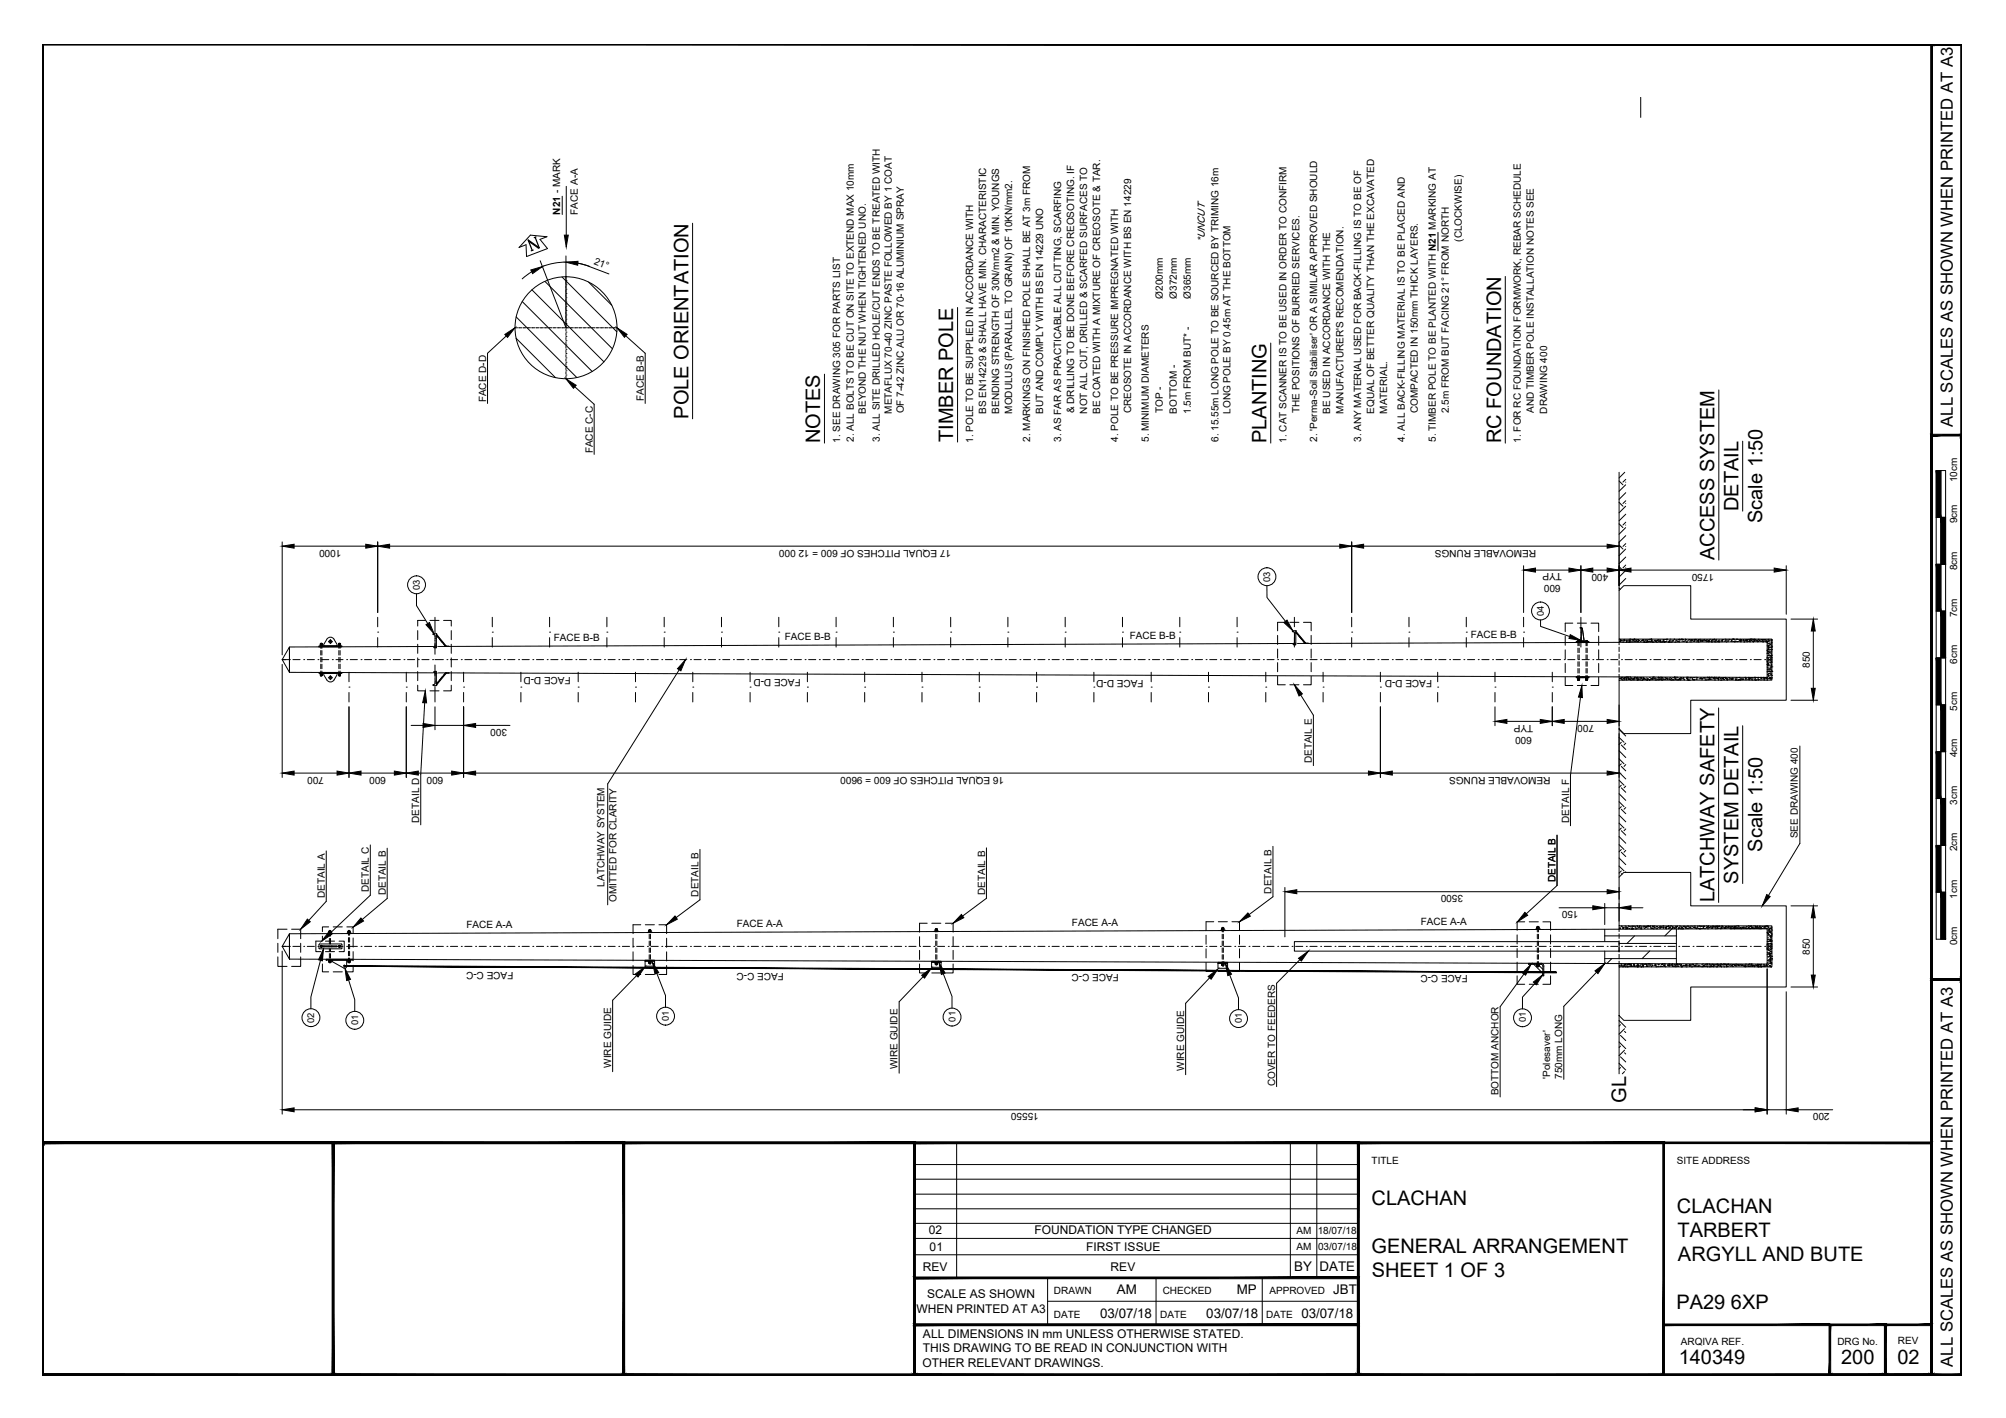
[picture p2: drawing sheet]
<svg xmlns="http://www.w3.org/2000/svg" width="420mm" height="297mm" viewBox="0 0 420 297" stroke-linecap="round" stroke-linejoin="round" font-family="sans-serif">
<defs><g id="words">
<g font-size="4.2">
<text x="144.2" y="87.7" transform="rotate(-90 144.2 87.7)">POLE ORIENTATION</text>
<text x="171.8" y="92.8" transform="rotate(-90 171.8 92.8)">NOTES</text>
<text x="199.7" y="92.6" transform="rotate(-90 199.7 92.6)">TIMBER POLE</text>
<text x="265.3" y="92.8" transform="rotate(-90 265.3 92.8)">PLANTING</text>
<text x="314.4" y="92.8" transform="rotate(-90 314.4 92.8)">RC FOUNDATION</text>
<text x="364.1" y="107.1" transform="rotate(-90 364.1 107.1)">DETAIL</text>
<text x="369.2" y="109.6" transform="rotate(-90 369.2 109.6)">Scale 1:50</text>
<text x="359.1" y="117.3" transform="rotate(-90 359.1 117.3)">ACCESS SYSTEM</text>
<text x="369.2" y="178.4" transform="rotate(-90 369.2 178.4)">Scale 1:50</text>
<text x="364.1" y="185.1" transform="rotate(-90 364.1 185.1)">SYSTEM DETAIL</text>
<text x="359.1" y="189" transform="rotate(-90 359.1 189)">LATCHWAY SAFETY</text>
<text x="340.6" y="231" transform="rotate(-90 340.6 231)">GL</text>
<text x="287.3" y="252.5">CLACHAN</text>
<text x="351.2" y="254">CLACHAN</text>
<text x="287.3" y="262.5">GENERAL ARRANGEMENT</text>
<text x="351.4" y="259">TARBERT</text>
<text x="287.3" y="267.5">SHEET 1 OF 3</text>
<text x="351.5" y="264.1">ARGYLL AND BUTE</text>
<text x="351.1" y="274.1">PA29 6XP</text>
<text x="351.6" y="285.7">140349</text>
<text x="385.6" y="285.7">200</text>
<text x="397.4" y="285.7">02</text>
</g>
<g font-size="3.5">
<text x="409" y="89.4" transform="rotate(-90 409 89.4)">ALL SCALES AS SHOWN WHEN PRINTED AT A3</text>
<text x="409" y="286.3" transform="rotate(-90 409 286.3)">ALL SCALES AS SHOWN WHEN PRINTED AT A3</text>
</g>
<g font-size="2.8">
<text x="271.1" y="266.3">BY</text>
<text x="276.4" y="266.3">DATE</text>
<text x="233.9" y="271.1">AM</text>
<text x="259" y="271.1">MP</text>
<text x="279.3" y="271.1">JBT</text>
<text x="230.4" y="276">03/07/18</text>
<text x="252.7" y="276">03/07/18</text>
<text x="272.6" y="276">03/07/18</text>
</g>
<g font-size="2.5">
<text x="194.5" y="258.6">02</text>
<text x="194.7" y="262">01</text>
<text x="216.7" y="258.6">FOUNDATION TYPE CHANGED</text>
<text x="227.5" y="262">FIRST ISSUE</text>
<text x="193.3" y="266.2">REV</text>
<text x="232.6" y="266.2">REV</text>
<text x="192" y="275">WHEN PRINTED AT A3</text>
<text x="194.2" y="272">SCALE AS SHOWN</text>
<text x="193.3" y="280.3">ALL DIMENSIONS IN mm UNLESS OTHERWISE STATED.</text>
<text x="193.2" y="286.3">OTHER RELEVANT DRAWINGS.</text>
<text x="193.3" y="283.3">THIS DRAWING TO BE READ IN CONJUNCTION WITH</text>
</g>
<g font-size="2.1">
<text x="117.3" y="44.9" transform="rotate(-90 117.3 44.9)">N21 - MARK</text>
<text x="121" y="45" transform="rotate(-90 121 45)">FACE A-A</text>
<text x="252.3" y="50.7" transform="rotate(-90 252.3 50.7)">*UNCUT</text>
<text x="306.2" y="50.6" transform="rotate(-90 306.2 50.6)">(CLOCKWISE)</text>
<text x="124.3" y="55.4" transform="rotate(21 124.3 55.4)">21°</text>
<text x="243.6" y="62.6" transform="rotate(-90 243.6 62.6)">Ø200mm</text>
<text x="246.5" y="62.6" transform="rotate(-90 246.5 62.6)">Ø372mm</text>
<text x="249.4" y="62.6" transform="rotate(-90 249.4 62.6)">Ø365mm</text>
<text x="101.8" y="84.3" transform="rotate(-90 101.8 84.3)">FACE D-D</text>
<text x="134.8" y="84.1" transform="rotate(-90 134.8 84.1)">FACE B-B</text>
<text x="181.4" y="86.7" transform="rotate(-90 181.4 86.7)">BEYOND THE NUT WHEN TIGHTENED UNO.</text>
<text x="186.8" y="86.7" transform="rotate(-90 186.8 86.7)">METAFLUX 70-40 ZINC PASTE FOLLOWED BY 1 COAT</text>
<text x="189.3" y="86.6" transform="rotate(-90 189.3 86.6)">OF 7-42 ZINC ALU OR 70-16 ALUMINIUM SPRAY</text>
<text x="206.6" y="86.7" transform="rotate(-90 206.6 86.7)">BS EN14229 &amp; SHALL HAVE MIN. CHARACTERISTIC</text>
<text x="209.3" y="86.7" transform="rotate(-90 209.3 86.7)">BENDING STRENGTH OF 30N/mm2 &amp; MIN. YOUNGS</text>
<text x="212" y="86.7" transform="rotate(-90 212 86.7)">MODULUS (PARALLEL TO GRAIN) OF 10KN/mm2.</text>
<text x="218.5" y="86.7" transform="rotate(-90 218.5 86.7)">BUT AND COMPLY WITH BS EN 14229 UNO</text>
<text x="225" y="86.6" transform="rotate(-90 225 86.6)">&amp; DRILLING TO BE DONE BEFORE CREOSOTING. IF</text>
<text x="227.7" y="86.7" transform="rotate(-90 227.7 86.7)">NOT ALL CUT, DRILLED &amp; SCARFED SURFACES TO</text>
<text x="230.4" y="86.7" transform="rotate(-90 230.4 86.7)">BE COATED WITH A MIXTURE OF CREOSOTE &amp; TAR.</text>
<text x="236.9" y="86.6" transform="rotate(-90 236.9 86.6)">CREOSOTE IN ACCORDANCE WITH BS EN 14229</text>
<text x="243.6" y="86.6" transform="rotate(-90 243.6 86.6)">TOP -</text>
<text x="246.5" y="86.7" transform="rotate(-90 246.5 86.7)">BOTTOM -</text>
<text x="249.4" y="86.7" transform="rotate(-90 249.4 86.7)">1.5m FROM BUT* -</text>
<text x="257.8" y="86.7" transform="rotate(-90 257.8 86.7)">LONG POLE BY 0.45m AT THE BOTTOM</text>
<text x="272.2" y="86.6" transform="rotate(-90 272.2 86.6)">THE POSITIONS OF BURRIED SERVICES.</text>
<text x="278.6" y="86.7" transform="rotate(-90 278.6 86.7)">BE USED IN ACCORDANCE WITH THE</text>
<text x="281.4" y="86.7" transform="rotate(-90 281.4 86.7)">MANUFACTURER'S RECOMENDATION.</text>
<text x="287.8" y="86.7" transform="rotate(-90 287.8 86.7)">EQUAL OF BETTER QUALITY THAN THE EXCAVATED</text>
<text x="290.5" y="86.7" transform="rotate(-90 290.5 86.7)">MATERIAL.</text>
<text x="297" y="86.6" transform="rotate(-90 297 86.6)">COMPACTED IN 150mm THICK LAYERS.</text>
<text x="303.5" y="86.6" transform="rotate(-90 303.5 86.6)">2.5m FROM BUT FACING 21° FROM NORTH</text>
<text x="321.3" y="86.5" transform="rotate(-90 321.3 86.5)">AND TIMBER POLE INSTALLATION NOTES SEE</text>
<text x="324" y="86.7" transform="rotate(-90 324 86.7)">DRAWING 400</text>
<text x="124.1" y="95" transform="rotate(-90 124.1 95)">FACE C-C</text>
<text x="176" y="92.7" transform="rotate(-90 176 92.7)">1. SEE DRAWING 305 FOR PARTS LIST</text>
<text x="178.9" y="92.6" transform="rotate(-90 178.9 92.6)">2. ALL BOLTS TO BE CUT ON SITE TO EXTEND MAX 10mm</text>
<text x="184.3" y="92.6" transform="rotate(-90 184.3 92.6)">3. ALL SITE DRILLED HOLE/CUT ENDS TO BE TREATED WITH</text>
<text x="203.8" y="92.7" transform="rotate(-90 203.8 92.7)">1. POLE TO BE SUPPLIED IN ACCORDANCE WITH</text>
<text x="215.8" y="92.6" transform="rotate(-90 215.8 92.6)">2. MARKINGS ON FINISHED POLE SHALL BE AT 3m FROM</text>
<text x="222.2" y="92.6" transform="rotate(-90 222.2 92.6)">3. AS FAR AS PRACTICABLE ALL CUTTING, SCARFING</text>
<text x="234.2" y="92.5" transform="rotate(-90 234.2 92.5)">4. POLE TO BE PRESSURE IMPREGNATED WITH</text>
<text x="240.6" y="92.6" transform="rotate(-90 240.6 92.6)">5. MINIMUM DIAMETERS</text>
<text x="255.2" y="92.6" transform="rotate(-90 255.2 92.6)">6. 15.55m LONG POLE TO BE SOURCED BY TRIMING 16m</text>
<text x="269.4" y="92.7" transform="rotate(-90 269.4 92.7)">1. CAT SCANNER IS TO BE USED IN ORDER TO CONFIRM</text>
<text x="275.9" y="92.6" transform="rotate(-90 275.9 92.6)">2. 'Perma-Soil Stabiliser' OR A SIMILAR APPROVED SHOULD</text>
<text x="285.1" y="92.6" transform="rotate(-90 285.1 92.6)">3. ANY MATERIAL USED FOR BACK-FILLING IS TO BE OF</text>
<text x="294.3" y="92.5" transform="rotate(-90 294.3 92.5)">4. ALL BACK-FILLING MATERIAL IS TO BE PLACED AND</text>
<text x="300.7" y="92.6" transform="rotate(-90 300.7 92.6)">5. TIMBER POLE TO BE PLANTED WITH N21 MARKING AT</text>
<text x="318.6" y="92.7" transform="rotate(-90 318.6 92.7)">1. FOR RC FOUNDATION FORMWORK, REBAR SCHEDULE</text>
<text x="409.9" y="101" transform="rotate(-90 409.9 101)">10cm</text>
<text x="409.9" y="109.6" transform="rotate(-90 409.9 109.6)">9cm</text>
<text x="71.5" y="115.1" transform="rotate(-180 71.5 115.1)">1000</text>
<text x="199.2" y="115.3" transform="rotate(-180 199.2 115.3)">17 EQUAL PITCHES OF 600 = 12 000</text>
<text x="321.7" y="115.1" transform="rotate(-180 321.7 115.1)">REMOVABLE RUNGS</text>
<text x="409.9" y="119.5" transform="rotate(-90 409.9 119.5)">8cm</text>
<text x="326.9" y="122.6" transform="rotate(-180 326.9 122.6)">600</text>
<text x="327.1" y="120.1" transform="rotate(-180 327.1 120.1)">TYP</text>
<text x="336.8" y="120.1" transform="rotate(-180 336.8 120.1)">400</text>
<text x="359" y="120.1" transform="rotate(-180 359 120.1)">1750</text>
<text x="409.9" y="129.3" transform="rotate(-90 409.9 129.3)">7cm</text>
<text x="116" y="134.3">FACE B-B</text>
<text x="164.4" y="134.1">FACE B-B</text>
<text x="236.6" y="133.9">FACE B-B</text>
<text x="308.1" y="133.6">FACE B-B</text>
<text x="119.5" y="141.9" transform="rotate(-180 119.5 141.9)">FACE D-D</text>
<text x="167.7" y="142.3" transform="rotate(-180 167.7 142.3)">FACE D-D</text>
<text x="239.5" y="142.5" transform="rotate(-180 239.5 142.5)">FACE D-D</text>
<text x="299.9" y="142.5" transform="rotate(-180 299.9 142.5)">FACE D-D</text>
<text x="379.1" y="139.9" transform="rotate(-90 379.1 139.9)">850</text>
<text x="409.9" y="139.1" transform="rotate(-90 409.9 139.1)">6cm</text>
<text x="409.9" y="148.9" transform="rotate(-90 409.9 148.9)">5cm</text>
<text x="106.2" y="152.7" transform="rotate(-180 106.2 152.7)">300</text>
<text x="320.9" y="154.3" transform="rotate(-180 320.9 154.3)">600</text>
<text x="321.1" y="151.8" transform="rotate(-180 321.1 151.8)">TYP</text>
<text x="333.9" y="151.8" transform="rotate(-180 333.9 151.8)">700</text>
<text x="274.8" y="159.9" transform="rotate(-90 274.8 159.9)">DETAIL E</text>
<text x="409.9" y="158.6" transform="rotate(-90 409.9 158.6)">4cm</text>
<text x="67.8" y="162.7" transform="rotate(-180 67.8 162.7)">700</text>
<text x="80.8" y="162.7" transform="rotate(-180 80.8 162.7)">600</text>
<text x="92.8" y="162.7" transform="rotate(-180 92.8 162.7)">600</text>
<text x="210.3" y="162.8" transform="rotate(-180 210.3 162.8)">16 EQUAL PITCHES OF 600 = 9600</text>
<text x="324.7" y="162.7" transform="rotate(-180 324.7 162.7)">REMOVABLE RUNGS</text>
<text x="87.8" y="172.4" transform="rotate(-90 87.8 172.4)">DETAIL D</text>
<text x="328.6" y="172.4" transform="rotate(-90 328.6 172.4)">DETAIL F</text>
<text x="409.9" y="168.6" transform="rotate(-90 409.9 168.6)">3cm</text>
<text x="376.5" y="175.6" transform="rotate(-90 376.5 175.6)">SEE DRAWING 400</text>
<text x="409.9" y="178.3" transform="rotate(-90 409.9 178.3)">2cm</text>
<text x="126.6" y="185.7" transform="rotate(-90 126.6 185.7)">LATCHWAY SYSTEM</text>
<text x="325.8" y="184.8" transform="rotate(-90 325.8 184.8)">DETAIL B</text>
<text x="68" y="188.1" transform="rotate(-90 68 188.1)">DETAIL A</text>
<text x="77.2" y="186.9" transform="rotate(-90 77.2 186.9)">DETAIL C</text>
<text x="80.8" y="187.5" transform="rotate(-90 80.8 187.5)">DETAIL B</text>
<text x="129.1" y="188.9" transform="rotate(-90 129.1 188.9)">OMITTED FOR CLARITY</text>
<text x="146.3" y="187.8" transform="rotate(-90 146.3 187.8)">DETAIL B</text>
<text x="206.3" y="187.5" transform="rotate(-90 206.3 187.5)">DETAIL B</text>
<text x="266.3" y="187.2" transform="rotate(-90 266.3 187.2)">DETAIL B</text>
<text x="306.4" y="187.5" transform="rotate(-180 306.4 187.5)">3500</text>
<text x="330.7" y="190.9" transform="rotate(-180 330.7 190.9)">150</text>
<text x="409.9" y="188.3" transform="rotate(-90 409.9 188.3)">1cm</text>
<text x="97.7" y="194.4">FACE A-A</text>
<text x="154.3" y="194.2">FACE A-A</text>
<text x="224.5" y="194">FACE A-A</text>
<text x="297.6" y="193.7">FACE A-A</text>
<text x="409.9" y="198" transform="rotate(-90 409.9 198)">0cm</text>
<text x="107.5" y="203.7" transform="rotate(-180 107.5 203.7)">FACE C-C</text>
<text x="164.2" y="203.9" transform="rotate(-180 164.2 203.9)">FACE C-C</text>
<text x="379.1" y="200" transform="rotate(-90 379.1 200)">850</text>
<text x="234.4" y="204.1" transform="rotate(-180 234.4 204.1)">FACE C-C</text>
<text x="307.4" y="204.3" transform="rotate(-180 307.4 204.3)">FACE C-C</text>
<text x="128" y="223.7" transform="rotate(-90 128 223.7)">WIRE GUIDE</text>
<text x="188" y="224" transform="rotate(-90 188 224)">WIRE GUIDE</text>
<text x="248" y="224.3" transform="rotate(-90 248 224.3)">WIRE GUIDE</text>
<text x="267.1" y="227.5" transform="rotate(-90 267.1 227.5)">COVER TO FEEDERS</text>
<text x="324.7" y="226" transform="rotate(-90 324.7 226)">'Polesaver'</text>
<text x="327.2" y="226" transform="rotate(-90 327.2 226)">750mm LONG</text>
<text x="217.6" y="233.2" transform="rotate(-180 217.6 233.2)">15550</text>
<text x="313.9" y="229.4" transform="rotate(-90 313.9 229.4)">BOTTOM ANCHOR</text>
<text x="383.2" y="233.2" transform="rotate(-180 383.2 233.2)">200</text>
<text x="287.3" y="243.9">TITLE</text>
<text x="351.2" y="243.9">SITE ADDRESS</text>
<text x="271.5" y="261.9">AM</text>
<text x="271.5" y="258.4">AM</text>
<text x="276" y="258.4">18/07/18</text>
<text x="276.1" y="261.9">03/07/18</text>
<text x="220.8" y="271.1">DRAWN</text>
<text x="243.5" y="271.1">CHECKED</text>
<text x="265.9" y="271.1">APPROVED</text>
<text x="220.8" y="276">DATE</text>
<text x="243" y="276">DATE</text>
<text x="265.2" y="276">DATE</text>
<text x="352.1" y="281.6">ARQIVA REF.</text>
<text x="384.8" y="281.6">DRG No.</text>
<text x="397.5" y="281.6">REV</text>
</g>
<g font-size="2">
<text x="87.9" y="123.6" transform="rotate(-90 87.9 123.6)">03</text>
<text x="266.1" y="121.9" transform="rotate(-90 266.1 121.9)">03</text>
<text x="323.4" y="129.1" transform="rotate(-90 323.4 129.1)">04</text>
<text x="65.8" y="214.3" transform="rotate(-90 65.8 214.3)">02</text>
<text x="75" y="214.7" transform="rotate(-89 75 214.7)">01</text>
<text x="140.1" y="213.8" transform="rotate(-90 140.1 213.8)">01</text>
<text x="200.1" y="214" transform="rotate(-90 200.1 214)">01</text>
<text x="260.1" y="214.3" transform="rotate(-90 260.1 214.3)">01</text>
<text x="319.6" y="214.2" transform="rotate(-89 319.6 214.2)">01</text>
</g>
</g></defs>
<g fill="none" stroke="#000" stroke-width=".21">
<path d="M118.6 39v10.3M343.6 20.4v4.2M111.1 49.3l3.5 .3-1.5 .5 1.6 2-4.4 1.6-.1-2.4-1.5 .5zM111.4 56.9l-2 1.5M113.1 54.6l5.4 14.1M114.1 58.9l14.2 14.2M117.7 58l11.5 11.5M117.8 41.1v3.8M118.5 58.8h.1M118.5 59.7h.1M118.5 53.6v15.1M121 55.1l2.4 .7"/>
<path d="M123.3 59.1l4.8 4.8M123.5 55.8l4 1.6M123.5 55.8a13.7 13.7 0 0 0-9.9 0M145.1 46.8v40.9M301.2 48.7v3.8M315.3 57.9v34.9M106 70.4l-3.9 3.6v10.5M107.9 68.7h.5M108.1 70.8l8.3 8.3M108.1 66.4l12.7 12.7M108.6 68.7h.1M108.9 68.7h.4"/>
<path d="M109.4 63.2l14.6 14.6M109.5 68.7h.1M109.8 68.7h.4M110.4 68.7h.1M110.7 68.7h.4M111.3 68.7h.1M111.4 60.7l15.1 15.1M111.6 68.7h.4M112.2 68.7h.1M112.5 68.7h.4M113.1 68.7h.1M113.4 68.7h.4"/>
<path d="M114 68.7h.1M114.3 68.7h.4M114.9 68.7h.1M115.2 68.7h.4M115.8 68.7h.1M116.1 68.7h.4M116.7 68.7h.1M117 68.7h.4M117.6 68.7h.1M117.9 68.7h.4M118.5 68.7h.1M118.5 60.6h.1"/>
<path d="M118.5 61.5h.1M118.5 62.4h.1M118.5 63.3h.1M118.5 64.2h.1M118.5 65.1h.1M118.5 66h.1M118.5 66.9h.1M118.5 67.8h.1M118.5 69.6h.1M118.5 70.5h.1M118.5 71.4h.1M118.5 72.3h.1"/>
<path d="M118.5 73.2h.1M118.5 74.1h.1M118.5 75h.1M118.5 75.9h.1M118.5 76.8h.1M118.5 77.7h.1M118.5 78.6h.1M118.5 68.9v.4M118.5 69.8v.5M118.5 70.7v.4M118.5 71.6v.5M118.5 72.5v.4"/>
<path d="M118.5 73.4v.5M118.5 74.3v.4M118.5 75.2v.4M118.5 76.1v.4M118.5 77v.4M118.5 77.9v.4M118.5 78.8v.6M118.8 68.7h.4M119.4 68.7h.1M119.7 68.7h.4M120.3 68.7h.1M120.6 68.7h.4"/>
<path d="M121.2 68.7h.1M121.5 68.7h.4M122.1 68.7h.1M122.4 68.7h.4M123 68.7h.1M123.3 68.7h.4M123.9 68.7h.1M124.2 68.7h.4M124.8 68.7h.1M125.1 68.7h.4M125.7 68.7h.1M126 68.7h.4"/>
<path d="M126.6 68.7h.1M126.9 68.7h.4M127.5 68.7h.1M127.8 68.7h.4M128.4 68.7h.1M128.7 68.7h.5M131.1 70.4l4 3.6v10.5M172.7 78.4v14.4M200.6 64.4v28.2M266.2 71.9v20.9M120.4 81l4 3.7v10.5M339.1 98.9v24.8"/>
<path d="M340.3 98.9l-1.2 1.2M360 81.7v35.6M365 92.4v14.7M405.5 98.6h2v98.1h-2zM406.5 98.6v98.1M59.1 113.5v23.7M61.6 114.4h15M79.1 113.5v14.8M81.6 114.4h199M283.1 113.5v14.8M285.6 114.4h51M319.1 118.5v9.8"/>
<path d="M321.6 119.4h7M331.1 118.5v9.8M333.6 119.4h3M339.1 100.8l.8 .8M339.1 105.2l.8 .8M339.1 109.7l.8 .8M339.1 114.2l.8 .8M339.1 118.7l.8 .8M340.5 101h.1M340.5 105.5h.1M340.5 110h.1M340.5 114.5h.1"/>
<path d="M340.5 119h.1M340.5 101.6l-1.4 1.3M340.5 106l-1.4 1.4M340.5 110.5l-1.4 1.4M340.5 115l-1.4 1.4M340.5 119.5l-1.4 1.4M340.5 103.2l-1.4 1.4M340.5 107.7l-1.4 1.4M340.5 112.2l-1.4 1.4M340.5 116.7l-1.4 1.4M340.5 100.4l-.6 .6M340.5 104.9l-.6 .6"/>
<path d="M340.5 109.4l-.6 .6M340.5 113.9l-.6 .6M340.5 118.4l-.6 .6M341.6 119.4h30M374.1 118.5v10.2M405.5 118.2h2M405.5 108.4h2M59.1 139.2v23.7M59.1 138.2h1.6M60.6 138.2h.1M60.6 135.5l309.5-1v7.4l-309.5-1.1zM60.6 135.5v5.3l-1.5-2.6z"/>
<path d="M61.3 138.2h1.6M63.6 138.2h.1M64.4 138.2h1.5M66.6 138.2h.1M66.8 135.3h4.8v.2h-4.8zM67.1 135.3h.4zM67.1 135v.1M67.1 135.2h.1M67.1 135.1h.1M67.1 135h.1M67.1 134.9h.1M67.1 135.1h.4"/>
<path d="M67.2 135.8v-1.1h.2v1.1M67.2 136.3v.9M67.2 137.7v1M67.2 139.1v1M67.2 135.2h.3M67.2 135.1h.3M67.4 138.2h1.5M67.4 134.9h-.2v.6M67.4 134.9h.1M67.4 134.9v.6M67.4 136.3v.9M67.4 137.7v1"/>
<path d="M67.4 139.1v1M67.5 135.1h-.1M67.5 134.9v.4M67.5 134.9h-.4v.4h.4M68.6 133.7a.87 .87 0 0 1 1.4 .3l.6 1v.3h-2.8v-.3zM68.8 134.4h.8M69.2 134v.8M69.6 138.2h.1M70.4 138.2h1.4M70.9 135.3h.5zM70.9 135h.4M70.9 135.2h.1"/>
<path d="M70.9 134.9h.1M70.9 135.3h.4M70.9 134.9v.4M70.9 134.9h.4M70.9 135v.1M70.9 135.1h.1M70.9 135.1h.4M71 135.3v.2M71 135.8v-1.1h.2v1.1M71 136.3v.9M71 137.7v1M71 139.1v1"/>
<path d="M71 134.9v.4M71 135.2h.2M71 134.9h.2M71.2 134.9v.4M71.2 135.2h.1M71.2 134.9h.1M71.2 136.3v.9M71.2 137.7v1M71.2 139.1v1M71.3 135.3v.2M71.3 135.1h-.1M71.3 134.9v.4"/>
<path d="M71.3 135v.1M72.6 138.2h.1M73.3 138.2h1.6M75.6 138.2h.1M76.4 138.2h1.5M78.6 138.2h.1M79.1 132.4h.1M79.1 129.3v2M79.1 133.6v2M79.4 138.2h1.5M81.6 138.2h.1M82.4 138.2h1.4"/>
<path d="M84.6 138.2h.1M85.4 138.2h1.5M87.2 124.4v2.5l2.4 3.7M87.5 132.1v1.9M87.5 135v1.9M87.5 137.8v1.9M87.6 138.2h.1M88.4 138.2h1.5M89.1 130h-1.6v1.1M90.1 130h1.9M90.6 138.2h.1M90.8 132.8h.7v.2l1.9 2.4"/>
<path d="M90.8 132.9h.1M90.8 132.7v.2M90.8 132.9l.3 .3M91 135.6h.2zM91.1 138.2h.1M91.1 133.7h.1M91.1 135.1v.3h.3M91.1 133.2v2.2M91.1 129.3v3.2M91.1 134.8v2.3M91.1 139.3v2.3M91.4 138.2h1.5"/>
<path d="M91.4 135.4v-2.2l1.9 2.2M91.4 135.4v.3h-.3a.18 .18 0 0 1-.3-.1 .18 .18 0 0 1 .3-.2M91.4 132.8v.3l.3 .4M91.5 133v.1M91.5 133.1l1.9 2.2M92.1 133.9l.6 .7M92.9 130h1.6v1.1M93 135l.3 .4M93.3 135.3l.2 .1h-.1M93.5 135.4h.6h-.6M93.6 138.2h.1M94.3 138.2h1.5"/>
<path d="M94.5 132.1v1.9M94.5 135v1.9M94.5 137.8v1.9M96.6 138.2h.1M97.4 138.2h1.5M99.6 138.2h.1M100.4 138.2h1.5M102.6 138.2h.1M103.1 132.4h.1M103.1 129.3v2M103.1 133.6v2M103.4 138.2h1.5"/>
<path d="M105.6 138.2h.1M106.3 138.2h1.6M108.6 138.2h.1M109.4 138.2h1.5M111.6 138.2h.1M112.4 138.2h1.5M114.6 138.2h.1M115.1 132.4h.1M115.1 129.3v2M115.1 133.6v2M115.4 138.2h1.5M117.6 138.2h.1"/>
<path d="M118.3 138.2h1.6M120.6 138.2h.1M121.4 138.2h1.5M123.6 138.2h.1M124.4 138.2h1.5M126.6 138.2h.1M127.1 132.4h.1M127.1 129.3v2M127.1 133.6v2M127.4 138.2h1.4M129.6 138.2h.1M130.4 138.2h1.5"/>
<path d="M132.6 138.2h.1M133.4 138.2h1.5M135.6 138.2h.1M136.4 138.2h1.5M138.6 138.2h.1M139.1 132.4h.1M139.1 129.3v2M139.1 133.6v2M139.4 138.2h1.5M141.6 138.2h.1M142.4 138.2h1.5M144.6 138.2h.1"/>
<path d="M145.4 138.2h1.5M147.6 138.2h.1M148.4 138.2h1.5M150.6 138.2h.1M151.1 132.4h.1M151.1 129.3v2M151.1 133.6v2M151.4 138.2h1.5M153.6 138.2h.1M154.4 138.2h1.5M156.6 138.2h.1M157.4 138.2h1.5"/>
<path d="M159.6 138.2h.1M160.4 138.2h1.5M162.6 138.2h.1M163.1 132.4h.1M163.1 129.3v2M163.1 133.6v2M163.4 138.2h1.5M165.6 138.2h.1M166.4 138.2h1.5M168.6 138.2h.1M169.4 138.2h1.5M171.6 138.2h.1"/>
<path d="M172.4 138.2h1.5M174.6 138.2h.1M175.1 132.4h.1M175.1 129.3v2M175.1 133.6v2M175.4 138.2h1.5M177.6 138.2h.1M178.4 138.2h1.5M180.6 138.2h.1M181.4 138.2h1.5M183.6 138.2h.1M184.4 138.2h1.5"/>
<path d="M186.6 138.2h.1M187.1 132.4h.1M187.1 129.3v2M187.1 133.6v2M187.4 138.2h1.5M189.6 138.2h.1M190.4 138.2h1.5M192.6 138.2h.1M193.4 138.2h1.5M195.6 138.2h.1M196.4 138.2h1.5M198.6 138.2h.1"/>
<path d="M199.1 132.4h.1M199.1 129.3v2M199.1 133.6v2M199.4 138.2h1.5M201.6 138.2h.1M202.4 138.2h1.5M204.6 138.2h.1M205.4 138.2h1.5M207.6 138.2h.1M208.4 138.2h1.5M210.6 138.2h.1M211.1 132.4h.1"/>
<path d="M211.1 129.3v2M211.1 133.6v2M211.4 138.2h1.5M213.6 138.2h.1M214.4 138.2h1.5M216.6 138.2h.1M217.4 138.2h1.5M219.6 138.2h.1M220.4 138.2h1.5M222.6 138.2h.1M223.1 132.4h.1M223.1 129.3v2"/>
<path d="M223.1 133.6v2M223.4 138.2h1.5M225.6 138.2h.1M226.4 138.2h1.5M228.6 138.2h.1M229.4 138.2h1.5M231.6 138.2h.1M232.4 138.2h1.5M234.6 138.2h.1M235.1 132.4h.1M235.1 129.3v2M235.1 133.6v2"/>
<path d="M235.4 138.2h1.5M237.6 138.2h.1M238.4 138.2h1.5M240.6 138.2h.1M241.4 138.2h1.5M243.6 138.2h.1M244.4 138.2h1.5M246.6 138.2h.1M247.1 132.4h.1M247.1 129.3v2M247.1 133.6v2M247.4 138.2h1.5"/>
<path d="M249.6 138.2h.1M250.4 138.2h1.5M252.6 138.2h.1M253.4 138.2h1.5M255.6 138.2h.1M256.4 138.2h1.5M258.6 138.2h.1M259.1 132.4h.1M259.1 129.3v2M259.1 133.6v2M259.4 138.2h1.5M261.6 138.2h.1"/>
<path d="M262.4 138.2h1.5M264.6 138.2h.1M265.4 122.7v2.5l3.8 5M265.4 138.2h1.5M267.6 133.1v1.9M267.6 136v1.9M267.6 138.8v1.9M267.6 138.2h.1M268.4 138.2h1.5M269.2 130.4h-1.6v1.7M270.2 130.4h1.9M270.6 138.2h.1"/>
<path d="M271 134.9l.2 .1zM271.1 132.4h.1M271.1 134.5v.2h.3M271.1 134.7v-1.2a1.19 1.19 0 0 0-.4-1.3l.8-.1v.3l1.9 2.3M271.1 129.3v2M271.1 133.6v2M271.4 138.2h1.5M271.4 134.7v.4h-.3a.18 .18 0 0 1-.3-.2 .18 .18 0 0 1 .3-.1M271.4 132.1v.4l.4 .4M271.4 132.7v2M271.4 132.7v-.1h.1l1.8 2.1M271.5 132.4l1.9 2.3"/>
<path d="M272.1 133.3l.6 .7M273 134.4l.3 .3M273 130.4h1.6v1.7M273.3 134.7l.2 .1-.1-.1M273.5 134.7h.6l-.6 .1M273.6 138.2h.1M274.4 138.2h1.5M274.6 133.1v1.9M274.6 136v1.9M274.6 138.8v1.9M276.6 138.2h.1M277.4 138.2h1.5"/>
<path d="M279.6 138.2h.1M280.4 138.2h1.5M282.6 138.2h.1M283.1 132.4h.1M283.1 129.3v2M283.1 133.6v2M283.4 138.2h1.5M285.6 138.2h.1M286.4 138.2h1.5M288.6 138.2h.1M289.4 138.2h1.5M291.6 138.2h.1"/>
<path d="M292.4 138.2h1.5M294.6 138.2h.1M295.1 132.4h.1M295.1 129.3v2M295.1 133.6v2M295.4 138.2h1.5M297.6 138.2h.1M298.4 138.2h1.5M300.6 138.2h.1M301.4 138.2h1.5M303.6 138.2h.1M304.4 138.2h1.5"/>
<path d="M306.6 138.2h.1M307.1 132.4h.1M307.1 129.3v2M307.1 133.6v2M307.4 138.2h1.5M309.6 138.2h.1M310.4 138.2h1.5M312.6 138.2h.1M313.4 138.2h1.5M315.6 138.2h.1M316.4 138.2h1.5M318.6 138.2h.1"/>
<path d="M319.1 132.4h.1M319.1 129.3v2M319.1 133.6v2M319.4 138.2h1.5M321.6 138.2h.1M322.4 138.2h1.5M322.7 129.9v1.3l6 2.1M324.6 138.2h.1M325.4 138.2h1.5M327.6 138.2h.1M327.8 133.3v1.9M327.8 136.1v1.9"/>
<path d="M327.8 139v1.9M328.4 138.2h1.5M329.4 130.5h-1.6v1.8M330.1 134.4h2.7v.2h-2.7zM330.4 130.5h1.9M330.4 134.3h.4M330.4 134.4h.4M330.4 134.3v.1M330.4 134.4h.1M330.4 134.3h.1M330.5 134.4v.2M330.5 135.3v-1.1h.3v1.1"/>
<path d="M330.5 134.3v.1M330.5 135.8v.9M330.5 137.2v.9M330.5 138.6v1M330.5 134.4h.3v.2M330.5 134.3h.3M330.6 138.2h.1M330.8 135.8v.9M330.8 137.2v.9M330.8 138.6v1M330.8 134.3v.1M330.8 134.3l-.1 .1h.1"/>
<path d="M330.9 131.5l.3 .1zM331.1 132.4h.1M331.1 131.6h.3l.4 2.8h-.7zM331.1 129.3v2M331.1 133.6v2M331.1 134.4h.7v.2M331.1 134.4l.1-.1 .3 .1M331.2 134.4h.2v.2h-.2zM331.2 134.4v.2M331.2 131.6h.2l.4 2.8h-.6zM331.4 138.2h1.5M331.4 134.4v.2"/>
<path d="M331.5 134.4v-.1l.3 .1M331.5 134.4h.3v.2h-.3zM331.5 134.4v.2M332.1 134.4h.4M332.1 134.3h.3M332.2 135.3v-1.1h.2v1.1M332.2 134.3v.3M332.2 135.8v.9M332.2 137.2v.9M332.2 138.6v1M332.4 134.3h.1M332.4 134.3l.1 .3"/>
<path d="M332.4 135.8v.9M332.4 137.2v.9M332.4 138.6v1M332.5 134.3h-.4l.4 .1M332.5 134.3v.1M333.2 130.5h1.6v1.8M333.6 138.2h.1M334.4 138.2h1.5M334.8 133.3v1.9M334.8 136.1v1.9M334.8 139v1.9M336.6 138.2h.1"/>
<path d="M337.4 138.2h1.5M339.1 123.7l1-1h14v7h20v17h-20v7h-14l-1-1v-10.2h32v-8.6h-32zM339.1 133.9v1.2M339.1 135.6v.9M339.1 137v.9M339.1 138.4v1M339.1 139.8v1M339.1 123.2l.3 .2M339.2 134h.1M339.3 133.9h.1M339.3 134.4h.1M339.3 134.3l-.1 .1z"/>
<path d="M339.4 134.2h.1zM339.4 134.3h.1M339.4 134.1h.1M339.5 134.2h.1M339.6 138.2h.1M339.7 134.2h.1M339.9 134.5h.1M339.9 134.1h.1M339.9 134.3h.1M340.1 133.9h.1M340.2 134.2h.1M340.4 138.2h1.5"/>
<path d="M340.5 121.2l-1.4 1.4M340.6 134.2h.1M340.6 134.1h.1M340.6 134.6h.1M340.6 134.4h.1M340.8 134.3h.1M341 134.1h.1M341 134.5h.1M341.2 134.5h.1M341.2 134.1h.1M341.3 134.3h.1M341.3 134.1h.1"/>
<path d="M341.3 134h.1M341.4 134.3h.1M341.4 133.9h.1M341.4 134.5h.1M341.5 134.3h.1M341.8 134h.1M341.8 134.4h.1M341.9 134h.1M341.9 134.2h.1M342.1 134.1h.1M342.2 134.3h.1M342.3 134.3h.1"/>
<path d="M342.3 133.9l-.1 .1zM342.3 133.9h.1M342.4 133.9h-.1M342.5 134.3h.1M342.5 133.9h.1M342.6 134.3h.1M342.6 138.2h.1M342.6 134.2h.1M342.8 134h.1M342.9 134.3h.1M343.1 134.4h.1M343.1 134.2h.1"/>
<path d="M343.1 134.3h.1M343.2 134h.1M343.3 134.2h.1M343.4 138.2h1.5M343.6 134.4h.1M343.8 134.2h.1M343.9 134.1h.1M344 134.2h.1M344.1 134h.1zM344.1 134h.1M344.2 134.1h.1M344.2 134.4h.1"/>
<path d="M344.3 134.5h.1M344.5 134.1h.1M344.5 134.5h.1M344.6 134.3h.1M344.7 134h.1M344.9 134.5h.1M344.9 134.4h.1M345 134.4h.1M345 134.1h.1M345.1 134.4h.1M345.1 134h.1M345.3 134.3h.1"/>
<path d="M345.4 133.9h.1M345.4 134.4h.1M345.6 134.5h.1M345.6 138.2h.1M345.7 134.3h.1M345.8 133.9h.1M345.8 134.3h.1M345.9 134.3h.1M345.9 133.9l-.1 .1zM345.9 134.2h.1M346 134.1h.1M346 134.3h.1"/>
<path d="M346.1 134.5h.1M346.3 134.5h.1M346.4 138.2h1.5M346.4 134.2h.1M346.5 134.1h.1M346.7 134.3h.1M346.7 134.2h.1M346.8 134.4h.1M346.9 134.3h.1M346.9 134.5h.1M347 134.2h.1M347.2 134h.1"/>
<path d="M347.3 134.1l-.1 .1zM347.4 134.4h.1M347.5 134.1h.1M347.5 134.3h.1M347.7 134.1h.1M347.7 134.5h.1M347.8 134.4h.1M347.8 134.2h.1M348 134.5h.1M348 134.4h.1M348.3 134.2h.1M348.3 134.5h.1"/>
<path d="M348.3 134.4h.1M348.3 134h.1M348.5 134.4l.1-.1zM348.6 138.2h.1M348.6 134h.1M348.7 134.4l-.1 .1zM348.7 134.4h.1M348.8 134.4h.1M349 133.9h.1M349 134.3h.1M349 134h.1M349.1 133.9h.1"/>
<path d="M349.4 138.2h1.5M349.4 134.5h.1M349.5 134.5h.1M349.6 134.3h.1M349.6 134.5h.1M349.6 134.2h.1M349.8 133.9h.1M349.9 134.3h.1M350 134.5h.1M350.1 134.5h.1M350.3 134.3h.1M350.3 134.1h.1"/>
<path d="M350.4 134.2h.1M350.7 133.9h.1M350.7 134.5h.1M350.9 134.5h.1M350.9 134h.1M351 134.2h.1M351.2 134.1h.1M351.5 134.4h.1M351.5 134h.1M351.6 134.4h.1M351.6 133.9h.1M351.6 138.2h.1"/>
<path d="M351.6 134.5h.1M351.7 133.9h.1M351.7 134.1h.1M352 134h.1M352.2 133.9h.1M352.2 134.3h.1M352.3 133.9h.1M352.4 138.2h1.5M352.5 134.4h.1M352.5 134h.1M352.6 134h.1M352.8 134.3h.1"/>
<path d="M352.9 134.2h.1M353 134h.1M353.2 134.5h.1M353.3 134.3h.1M353.5 134.1h.1M353.7 134h.1M353.9 134.5h.1M354 134h.1M354.1 134.2h.1M354.2 134.5h.1M354.2 134h.1M354.4 134.1h.1"/>
<path d="M354.4 134h.1M354.6 138.2h.1M354.6 134.3h.1M354.8 134.4h.1M354.8 133.9h.1M354.9 134h.1M354.9 134.1h.1M355.1 134h.1M355.2 133.9v.1h-.1zM355.3 134.5h.1M355.4 134.2h.1M355.4 138.2h1.5"/>
<path d="M355.5 134.3h.1M355.6 134.4h.1M355.7 134h.1M355.7 134.5h.1M355.7 134.1h.1M355.8 134.1l-.1 .1zM356 133.9h.1M356.1 134.2h.1M356.1 134.1h.1M356.2 134.2h.1M356.1 134.3h.1M356.4 134.1h.1"/>
<path d="M356.4 134.4h.1M356.5 134.2l.1-.1v.1zM356.7 134.2l-.1 .1zM356.8 134.1h.1M356.9 133.9h.1M356.9 134.2h.1M357.1 134.1h.1M357.2 134.2h.1M357.4 134.4h.1M357.4 134h.1M357.6 138.2h.1M357.6 134.3h.1"/>
<path d="M357.7 134.1h.1M357.8 134.4l.1-.1 .1 .2zM357.9 134.1h.1M357.9 134.3h.1zM358.1 133.9h.1M358.1 134.3h.1M358.4 138.2h1.5M358.4 134.2h.1M358.5 134.5h.1M358.5 134h.1M358.7 134h.1M358.7 134.3h.1"/>
<path d="M358.8 134h.1M359 134.4h.1M359 133.9h.1M359.1 134.2h.1M359.1 134.4h.1M359.3 133.9h.1M359.4 134.2h.1M359.4 134.5h.1M359.9 134.4h.1M359.8 134.3h.1M359.8 134.2h.1M359.9 134.3h.1"/>
<path d="M360 134.5h.1M360 134.1h.1M360.1 134.3h.1M360.5 134.3h.1M360.6 134.2h.1M360.6 138.2h.1M360.6 134h.1M360.6 134.4h.1M360.9 134h.1M361.2 134.3h.1M361.3 133.9h.1M361.3 134.3h.1"/>
<path d="M361.4 134h.1M361.4 138.2h1.5M361.4 134.1h.1M361.7 134.5h-.1M361.7 134.5h.1M361.7 134.1h.1M361.8 134.3h.1M361.9 134.2h.1M362.1 133.9h.1M362.2 134h.1M362.5 134.4h.1M362.6 134.1h.1"/>
<path d="M362.7 134.4h.1M362.7 134.1h.1M362.9 133.9h.1M363 134.4h.1M363 133.9h.1M363.2 134.4h.1M363.2 134.5h.1M363.2 134h.1M363.5 134.3h.1M363.5 134.4h.1M363.6 138.2h.1M363.7 133.9h.1"/>
<path d="M363.8 133.9v.1zM363.9 134.4h.1M363.9 134h.1M364.3 134.2h.1M364.3 134.3h.1M364.4 138.2h1.5M364.4 133.9h.1M364.6 134.2h.1M364.5 134.3h.1M364.5 134.5h.1M364.5 133.9v.1zM364.7 134h.1"/>
<path d="M365 134.2h.1M365.1 134.1h.1M365.1 134h.1M365.2 134.2h.1M365.2 134.5h.1M365.3 134.5h.1M365.6 134h.1M365.7 134h.1M365.8 134.1h.1M365.9 134.5h.1M365.9 134h.1M365.9 134.1l-.1 .1z"/>
<path d="M366 134.3h.1M366.2 133.9h.1M366.4 134.3h.1M366.3 134.4h.1M366.4 134h.1M366.5 134.5h.1M366.5 134h.1M366.5 133.9h.1M366.6 134.1h.1M366.6 138.2h.1M366.7 133.9h.1M366.8 134.2h.1"/>
<path d="M366.8 133.9h.1M367.1 134h.1M367.1 134.4h.1M367.1 133.9h.1M367.1 134.3h.1M367.2 134.3v.2zM367.4 138.2h1.5M367.4 133.9h.1M367.5 134.2h.1M367.5 134.2l-.1 .1zM367.5 133.9h-.1M367.5 133.9h.1"/>
<path d="M367.5 134h.1M367.8 134.3h.1M367.8 134.1h.1M367.9 134.2h.1M368.2 134.4h.1M368.2 133.9h.1M368.3 133.9h.1M368.4 134.3h.1M368.4 134.2h.1M368.5 134.1h.1M368.7 134.1h.1M368.8 134.4h.1"/>
<path d="M368.9 134h.1M369 134h.1M369.1 134.1h.1M369.2 134.5h.1M369.2 134h.1zM369.3 134.5h.1M369.5 134.2h.1M369.5 134h.1M369.6 134h.1M369.6 138.2h.1M369.7 134.4h.1M369.7 134h.1"/>
<path d="M369.8 134.2h.1M370 134.3h.1M370 134.5h.1M370.1 137.7h1v1h-1zM370.1 135.3h.1M370.1 136.2v.1M370.1 137.7l1 1M370.2 134.5h.1M370.1 139.2h.1M370.1 136.3h.1M370.1 136.8v.1M370.1 139.8h.1"/>
<path d="M370.1 136h.1M370.2 139.4h.1M370.2 136.8h.1M370.2 139.7h.1M370.2 139h.1M370.2 138.9h.1M370.2 134.9h.1M370.2 136.5h.1M370.2 134h.1M370.2 134.1h.1M370.2 135.7h.1M370.2 137.3h.1"/>
<path d="M370.2 139.2h.1zM370.3 136.9h.1M370.3 137.3h.1M370.3 136.6h.1M370.3 139.3h.1M370.3 136.5h.1M370.3 136.1h.1M370.3 136h.1M370.4 135.4h.1M370.3 137.7h.1M370.3 135.2h.1M370.3 135.6h.1"/>
<path d="M370.3 134.3h.1M370.3 134.8h.1M370.4 133.9h.1M370.4 134.3h.1M370.4 138.2h.7M370.4 137.1h.1M370.4 135.3h.1M370.5 134.7h.1M370.5 139.1l-.1 .1zM370.5 134.2h.1M370.5 135.1h.1M370.5 136.8h.1"/>
<path d="M370.5 140h.1M370.5 135.9h-.1h.1M370.5 139.5h.1M370.5 136.4h.1M370.6 136.7h.1M370.6 135.7h.1M370.6 136.1h.1M370.7 138.8h.1M370.7 134.7h.1M370.7 137.3h.1M370.7 135.5h.1M370.7 140h.1"/>
<path d="M370.8 135h.1M370.7 136.5h.1M370.8 139.7h.1M370.8 134.3h.1M370.8 139.3h.1M370.8 136h.1M370.8 138.9h.1M370.8 136.8h.1M370.9 137.4h.1M371 137.3h.1M370.9 137.6h.1M370.9 137.2h.1"/>
<path d="M370.9 135.6h.1M370.9 134h.1M370.9 139.6h.1M370.9 136.4h.1M370.9 136.8h.1M370.9 135.1h.1M370.9 139.3h.1M370.9 134.7h.1M371 136h.1M371 135.1h.1M371 135.5h.1M371 134h.1"/>
<path d="M371 135.6h.1M371 137.2h.1M371 138.8h.1M371 134.7h.1M371.1 139.7h.1M371 134.3h.1M371 137.4h.1M371.1 134h.1M371.1 136h.1M371.1 139.2h.1M371.1 135.4h.1M371.1 134.5l-.1 .1z"/>
<path d="M371.1 137.7l-1 1M375.1 129.7h5.6M379.8 132.2v12M405.5 137.8h2M405.5 128h2M66.8 140.9h4.8v.2h-4.8zM67.1 141.1h.4zM67.1 141.3h.4h-.4M67.1 141.5h.3M67.1 141.1h.4M67.1 141.1v.4M67.2 140.6v1h.2v-1"/>
<path d="M67.4 141.1h.1M67.4 141.5h.1M67.4 141.1v.4M67.4 141.1h-.3M67.4 140.9v.2M67.5 141.3h-.4M67.5 141.1v.4M67.5 141.5h-.4M68.4 142.4a.9 .9 0 0 0 1.6 0M68.4 142.4l-.6-1v-.3h2.8v.3l-.6 1M68.8 142h.8M69.2 141.5v.9"/>
<path d="M70.9 141.1h.5zM70.9 141.3h.4M70.9 141.1h.1M70.9 141.5h.1M70.9 141.1v.4M70.9 141.1h.4M70.9 141.5h.4M71 140.9v.2M71 140.6v1h.2v-1M71 141.1v.4M71 141.1h.3M71.3 140.9v.2"/>
<path d="M71.3 141.1h.1M71.3 141.1v.4M71.3 141.5h.1M71.3 141.5h-.3M73.1 143.9h.1M73.1 140.8v2M73.1 145.1v1.9M73.1 148.1v14.8M85.1 143.9h.1M85.1 140.8v2M85.1 145.1v1.9M85.1 148.1v14.8"/>
<path d="M86.1 152h2.5M87.5 143.5v1.2h1.6M87.5 140.7v1.9M88.9 147.2l-.8 15v10.6M90.1 144.7h1.9M90.8 143.4h.1M90.8 143.4v.2M91 140.8h.2zM91.1 142.7h.1M91.1 141l.1 2-.1 .3-.3 .1M91.1 140.9a.18 .18 0 0 1-.3-.1 .18 .18 0 0 1 .3-.2h.3v.4M91.1 143.8v3.2"/>
<path d="M91.1 148.1v4.8M91.1 152h6M91.4 141h-.3v.2M91.4 141v2.2l1.9-2.2 .2-.1-.1 .1M91.5 143.3v.3h-.7M91.5 143.2v.1M91.7 142.9l-.3 .3v.4M93.4 141l-1.9 2.3M93.5 140.9h.6l-.6 .1M94.5 143.5v1.2h-1.6M94.5 140.7v1.9M97.1 143.9h.1"/>
<path d="M97.1 140.8v2M97.1 145.1v1.9M97.1 148.1v14.8M99.6 152h7.2M109.1 143.9h.1M109.1 140.8v2M109.1 145.1v1.9M121.1 143.9h.1M121.1 140.8v2M121.1 145.1v1.9M133.1 143.9h.1M133.1 140.8v2"/>
<path d="M133.1 145.1v1.9M142.3 140.3l-15 23.9v25.3M145.1 143.9h.1M145.1 140.8v2M145.1 145.1v1.9M157.1 143.9h.1M157.1 140.8v2M157.1 145.1v1.9M169.1 143.9h.1M169.1 140.8v2M169.1 145.1v1.9M181.1 143.9h.1"/>
<path d="M181.1 140.8v2M181.1 145.1v1.9M193.1 143.9h.1M193.1 140.8v2M193.1 145.1v1.9M205.1 143.9h.1M205.1 140.8v2M205.1 145.1v1.9M217.1 143.9h.1M217.1 140.8v2M217.1 145.1v1.9M229.1 143.9h.1"/>
<path d="M229.1 140.8v2M229.1 145.1v1.9M241.1 143.9h.1M241.1 140.8v2M241.1 145.1v1.9M253.1 143.9h.1M253.1 140.8v2M253.1 145.1v1.9M265.1 143.9h.1M265.1 140.8v2M265.1 145.1v1.9M267.6 141.7v1.7h1.6"/>
<path d="M270.2 143.4h1.9M272.4 145.6l2.7 4.2v10.6M274.6 141.7v1.7h-1.6M277.1 143.9h.1M277.1 140.8v2M277.1 145.1v1.9M289.1 143.9h.1M289.1 140.8v2M289.1 145.1v1.9M289.1 148.1v14.8M301.1 143.9h.1M301.1 140.8v2"/>
<path d="M301.1 145.1v1.9M313.1 143.9h.1M313.1 140.8v2M313.1 145.1v1.9M313.1 148.1v3.9M315.6 151.1h7M325.1 143.9h.1M325.1 140.8v2M325.1 145.1v1.9M325.1 148.1v3.9M327.6 151.1h9M327.8 141.8v1.8h1.6"/>
<path d="M330.1 141.8h2.7v.2h-2.7zM330.4 142h.5zM330.4 143.6h1.9M330.4 142.2h.4M330.4 142v.4M330.4 142.2h.5M330.4 142h.1M330.4 142.4h.1M330.4 142.2h.1M330.5 141.5v1h.3v-1M330.5 142.4h.3v.1h-.3zM330.5 140v1"/>
<path d="M330.5 141.8v.2M330.5 142v.4M330.5 142h.4M330.7 142v.4M330.8 140v1M330.8 142h-.4M330.8 142h.1M330.8 142.2h.1M330.8 142v.4h-.4M330.9 142.4h-.4M331 146.1l-2.1 16.3v10.6M331.2 141.8v.2"/>
<path d="M331.4 141.8v.2M331.6 141.8v.2M331.8 141.8v.2M332.1 142h.5zM332.1 142.2h.4zM332.1 142.2h.4M332.1 142h.1M332.1 142.4h.1M332.1 142h.4M332.1 142v.4h.4M332.2 141.5v1h.2v-1M332.2 142.4h.2v.1h-.2z"/>
<path d="M332.2 140v1M332.2 141.8v.2M332.2 142v.4M332.2 142h.3M332.4 140v1M332.5 142.2h.1M332.5 142v.4M332.5 142.4h-.3M334.8 141.8v1.8h-1.6M339.1 141.3v1.2M339.1 147.7v4.3M339.1 152.7v31"/>
<path d="M339.1 159l1.1 1M339.1 154.5l1.1 1M339.1 157.3l1.4 1.4M339.1 152.8l1.4 1.4M339.2 142.1h.1M339.3 142h.1M339.3 142.1v.1zM339.4 142.1h.1M339.6 142.2h.1M339.6 155.5l-.5 .5M339.6 160l-.5 .4M339.6 156.1l.9 .9"/>
<path d="M339.6 141.9h.1M339.6 142.3h.1M339.8 142.5h.1M339.9 142.1h.1M340.1 142.4h.1M340.1 141.9h.1M340.1 142h.1M340.2 142.2h.1M340.3 142.2h.1M340.3 142h.1M340.4 141.9h.1M340.5 155.7l-.3 .4"/>
<path d="M340.6 142.1h.1M340.6 142.3h.1M340.6 142.4h.1M340.6 141.8h.1M340.9 141.9h.1M340.9 142.1h.1M340.9 141.8h.1M341 142h.1M341.2 142.2h.1M341.4 142.3h.1M341.3 142.3h.1M341.4 142.2h.1"/>
<path d="M341.4 141.8h.1M341.6 142.5h.1M341.6 142h.1M341.7 142.2h.1M341.9 142.2h.1M342.1 142.3h.1M342.1 142.2h.1M342.2 142.1h.1M342.2 142.4h.1M342.2 142h.1M342.3 142h.1M342.4 141.9l.1-.1z"/>
<path d="M342.6 142.2h.1M342.8 142v-.1zM342.8 142h.1M342.9 141.9h.1M342.9 142.3h.1M343 142.4h.1M343 142h.1M343 142.1h.1M343.2 142.3h.1M343.3 142.3h.1M343.3 142h.1M343.4 142.4h.1"/>
<path d="M343.5 142.2h.1M343.6 141.9h.1M343.7 142.1h.1M343.8 141.9h.1M343.9 142.5h.1M343.9 142.3h.1M344.2 142.1h.1M344.2 142.1l-.1 .1zM344.3 141.9h.1M344.2 142.3h.1M344.3 142.1h.1M344.6 142.3h.1"/>
<path d="M344.8 142.5h.1M344.8 142h.1M345 142.4h.1M345 142.5h.1M345 142.2h.1M345.3 142.3h.1M345.4 142.4h.1M345.5 141.9h.1M345.6 142.3l-.1 .2zM345.7 142.2h.1M345.7 142.3h.1M345.8 142.1h.1"/>
<path d="M346 142.4h.1M346.1 142h.1M346.1 142.3h.1M346.1 141.8h.1M346.2 142.1h.1M346.4 142.2h.1M346.4 141.8h.1M346.5 142.2h.1M346.7 142h.1M346.7 142.4h.1M346.7 142.2h.1M346.8 142.5h.1"/>
<path d="M347.1 142.3h.1M347.1 142.4h.1M347.2 142h.1M347.3 142.4h.1M347.4 141.8l-.1 .1zM347.4 142.1h.1M347.4 142.3h.1M347.5 141.9h.1M347.5 142.3h.1M347.7 142.3h.1M347.8 141.9h.1M347.9 142.2h.1"/>
<path d="M347.9 142.3h.1M348 141.9h.1M348 142.5h.1M348.1 142h.1M348.1 142.4h.1M348.3 141.9h.1M348.3 142.2h.1M348.4 142.3h.1M348.7 142.3h.1M348.7 141.9h.1M348.7 142.2h.1M349 142.1h.1"/>
<path d="M349.1 142.3h.1M349.2 142h.1M349.3 142.3h.1M349.5 142.1h.1M349.7 142.3h.1zM349.7 141.9h.1M349.8 142.4h.1M350 142.5h.1M350 142.2h.1M350.1 142.1h.1M350.2 142.4h.1M350.3 142.4h.1"/>
<path d="M350.3 142h.1M350.5 142.4h.1M350.6 142.1h.1M350.6 141.9h.1M350.7 141.9h.1M350.7 141.8v.1M350.8 141.8h.1M350.8 142.4h.1M350.8 141.8v.1M351 142.3h.1M351 142.2h-.1zM351.1 141.9h.1"/>
<path d="M351.1 142.4h.1M351.3 142h.1M351.3 142.4h.1M351.6 142.3h.1M351.7 142.1h.1M351.8 142.5h.1M351.9 142.2h.1M351.9 142.2v.1M351.9 142.3h.1M351.9 141.9h.1M352.2 142l-.1 .1 .1-.1M352.4 142.2h.1"/>
<path d="M352.5 142h.1M352.6 142.2h.1M352.7 141.9h.1M352.8 142.3h.1M353.2 142h.1M353.2 141.9h.1M353.2 142.1h.1M353.4 142.5h.1M353.4 141.9h.1M353.4 142.3l.1-.1zM353.5 142h.1M353.6 142.5h.1"/>
<path d="M353.7 142.4h.1M353.9 142.5h.1M353.9 142h.1M354 141.9h.1M354.1 141.9h.1M354.5 142h.1M354.4 142.3h.1M354.5 142.4h.1M354.6 142.4h.1M354.8 142.3h.1M354.8 141.9h.1M354.8 142.5h.1"/>
<path d="M355.2 142.3h.1M355.2 141.9h.1M355.2 142.2h.1M355.4 142.2h.1M355.4 141.9h.1M355.8 142.2h.1M356.1 142.1h.1M356.1 142h.1M356.2 142.2h.1zM356.4 142.1h.1M356.4 142.4h.1M356.5 142.1h.1"/>
<path d="M356.8 142h.1M356.9 142h.1M357.1 142.5h.1M357.1 142h.1M357.2 142.3h.1M357.3 142.4h.1M357.5 142h.1M357.6 141.9h.1M357.6 142.4h.1M357.7 141.9h.1M357.8 142.4h.1M357.8 141.9h.1"/>
<path d="M357.9 142.1h.1M358 141.9h.1M358.1 142.3h.1M358.1 141.9h.1M358.2 142.1h.1M358.4 142.3h.1M358.4 141.9h.1M358.6 142h.1M358.8 142.1h.1M358.9 142.2h.1M359 141.9h.1M359.1 142.2h.1"/>
<path d="M359.1 142.5h.1M359.2 141.9h.1M359.2 142.2h.1M359.4 141.9h.1M359.5 142.1h.1M359.7 142.1h.1M359.9 142.3h.1M359.9 142h.1M360 142.3h.1M360 148.3v40.7M360.1 141.9h.1M360.2 142.2h.1"/>
<path d="M360.3 142h.1M360.3 142.5h.1M360.5 142.5h.1M360.5 142h.1M360.6 142.2h.1M360.8 142.1h.1M360.8 142h.1M360.9 142.2h.1M360.9 142l.1-.1zM361 142.4h.1M361 142.3h.1M361 141.9h.1"/>
<path d="M361.3 141.9h.1M361.3 142.1h.1M361.4 142.1l.1-.1zM361.6 142.2h.1M361.7 142.3h.1M361.7 142.5h.1M361.7 142.2h.1M361.8 142.3h.1M362.1 141.9h.1M362.1 142.2h.1M362.2 142.2h.1M362.3 142.2h.1"/>
<path d="M362.6 142.2h.1M362.7 142.2h.1M362.9 142h.1M362.8 142.2l-.1 .1zM362.9 142.3h.1M363 142.1h.1M363.4 142.1h.1M363.5 142.5h.1M363.6 142.4h.1M363.6 142.3h.1M363.6 142h.1M363.7 142h.1"/>
<path d="M363.9 142.5h.1M364.1 142.5h.1M364.2 142h.1M364.2 142.3h.1M364.2 141.9h.1M364.3 142.3h.1M364.5 142.4h.1M364.7 142.1h.1M364.6 142.4h.1M364.9 142.2h.1M364.9 142.3h.1M365 142.3h.1"/>
<path d="M365 142.2h.1M365 152v33.1M365.4 142.3h.1M365.4 141.9h.1M365.5 142.2h.1M365.6 142.4h.1M365.7 142.1h.1M366 142.3h.1M366.1 141.9h.1M366.2 142.1h.1M366.3 142.2h.1M366.3 142.4h.1"/>
<path d="M366.5 142.2h.1M366.5 141.9h.1M366.6 142.1h.1M366.8 142.2h.1M366.8 142.4h.1M366.8 141.9h.1M366.8 142h.1M367 142.4h.1M367.1 142h.1M367.5 142.3h.1M367.5 141.9h.1M367.5 142h.1"/>
<path d="M367.5 142.5h.1M367.5 142.1h.1M367.7 142.5h.1M367.8 142.4h.1M367.9 141.9h.1M368.1 142.2h.1M368.2 141.9h.1M368.2 142h.1M368.3 142.3h.1M368.3 142h.1M368.7 142.4h.1M368.8 142.1h.1"/>
<path d="M368.8 141.9h.1M368.9 142h.1M368.9 141.9h.1M369.1 142.2h.1M369.4 141.9h.1M369.3 141.9h.2M369.4 141.9h-.1M369.4 142h.1M369.4 142.5h.1M369.5 142.2h.1M369.5 142.3h.1M369.5 141.9h.1"/>
<path d="M369.5 142h.1M369.8 141.9l-.1 .1zM369.9 142.1h.1M369.9 141.9h.1M370.1 142.4h.1M370.1 142h.1M370.1 142.5h.1M370.1 140.7h.1M370.1 140.3h.1M370.2 141.3h.1M370.2 142.1h.1M370.2 142.2h.1"/>
<path d="M370.2 140.5h.1M370.3 141.6h.1M370.3 140.1h.1M370.4 141.6h.1M370.4 140.7h.1M370.4 140.6h.1M370.5 140.2h.1M370.5 141.6h.1M370.5 141.1h.1M370.5 140.7l.1-.1zM370.6 141.1h.1M370.6 141.9h.1"/>
<path d="M370.7 142.1h.1M370.7 140.8h.1M370.8 140.6h.1M370.7 142.3h.1M370.7 142h.1M370.7 141.4h.1M370.7 141.9h.1M370.8 141h.1M370.8 140.2h.1M370.8 142v.1h-.1zM370.9 141.3h.1M370.9 142.1h.1"/>
<path d="M370.9 141.2h.1M370.9 140.6h.1M371 142h.1M371 140.4h.1M371.1 141.5h.1M371.1 140.7h.1M375.1 146.7h5.6M377 156.3v20.4l-6.6 10.9M405.5 157.5h2M405.5 147.7h2M61.6 161.9h9M68.3 178.2v10.6l-3.6 4"/>
<path d="M75.6 161.9h7M77.6 177v10.5l-8.4 7.9M81.1 177.7v10.5l-5.2 4.4M87.6 161.9h7M99.6 161.9h187M146.6 177.9v10.6l-5 3.7M206.6 177.6v10.6l-5 3.7M266.6 177.3v10.6l-5 3.7M291.6 161.9h45M326.1 174.9v10.6l-6.4 5.9M339.1 176.9l1.1 1M339.1 172.4l1.1 1.1"/>
<path d="M339.1 167.9l1.1 1.1M339.1 163.4l1.1 1.1M339.1 179.7l1.4 1.4M339.1 175.2l1.4 1.4M339.1 170.8l1.4 1.3M339.1 166.3l1.4 1.4M339.1 161.8l1.4 1.4M339.6 164.5l-.5 .5M339.6 169l-.5 .4M339.6 173.5l-.5 .4M339.6 177.9l-.5 .5M339.6 178.5l.9 .9"/>
<path d="M339.6 174l.9 .9M339.6 169.5l.9 1M339.6 165l.9 1M339.6 160.5l.9 1M340.5 160.2l-.3 .3M340.5 164.7l-.3 .3M340.5 169.2l-.3 .3M340.5 173.7l-.3 .3M340.5 178.1l-.3 .4M405.5 177.1h2M405.5 167.3h2M58.2 197.6v1.9"/>
<path d="M59.1 198.2h1.6M59.1 199.2v34.2M60.1 194.6h-1.9v2M60.6 198.2h.1M60.6 195.6l309.5-1.1v7.5l-309.5-1.1zM60.6 195.6v5.3l-1.5-2.7zM61.1 194.6h1.9v2M61.3 198.2h1.6M63 197.6v1.9M63.6 198.2h.1M64.4 198.2h1.5M66.6 198.2h.1"/>
<path d="M66.9 198.8h4.6M66.9 198.7l-.1-.9 .1-.1h4.6l.1 .1-.1 .9M67.1 198.2h1.8M67.2 198.1h.2l.1 .1-.1 .2h-.2l-.1-.2zM67.2 197.1h-1v2.2h1M67.3 198.1l.1 .1v.1h-.2v-.1M67.3 198.1v.3M67.5 196.1v1M67.5 199.3v1.7M67.8 198.1h2.8v.3h-2.8zM68.2 197.1h1.9M68.2 199.3h1.9"/>
<path d="M68.6 195.5l1 .1zM68.8 194.2h-1.3v1M68.9 195.5h.4zM68.9 195.1h.4M68.9 195.1v.4M68.9 195.5h.1M68.9 195.3h.4M68.9 195.1h.1M68.9 198.1v.3M68.9 195.5h.4M68.9 195.3h.1M69 196.1v-1.2h.2v1.2"/>
<path d="M69 195.1v.4M69 196.6v1.1M69 198.8v.5M69 199.7v1M69 195.1h.2M69.2 195.4h.1M69.2 195.1h.1M69.2 195.1v.4M69.2 196.6v1.1M69.2 198.8v.5M69.2 199.7v1M69.2 195.4h-.3"/>
<path d="M69.3 195.3h.1M69.3 195.1v.4M69.3 195.5h.1M69.5 198.1v.3M69.6 198.2h.1M69.8 194.2h1.9M70.4 198.2h1.4M71 198.1l.3 .1-.1 .2-.3-.2zM71 197.1h1.1v2.2h-1.1M71.1 198.1v.3M71.2 198.1l-.2 .1v.1h.2v-.1M72.6 198.2h.1"/>
<path d="M72.6 195.5l1 .1zM72.7 194.2h1.3v1.3M72.9 195.5h.4zM72.9 195.2h.4M72.9 195.4h.4M72.9 195.1v.3M72.9 195.3h.3M72.9 195.4h.1M72.9 195.1h.1M72.9 195.2v.1M73 195.9v-1h.2v1M73 195.1v.3"/>
<path d="M73 196.4v1M73 197.8v1M73 199.3v.9M73 195.4h.2M73 195h.2M73.2 195.3h.1M73.2 195.2h.1M73.2 196.4v1M73.2 197.8v1M73.2 199.3v.9M73.2 195.2h-.3M73.3 195.1h-.4"/>
<path d="M73.3 195.2v.1M73.3 195.1h.1M73.3 195.1v.3M73.3 195.1l-.1 .3h.1M73.3 198.2h1.6M74 196.5v1.9M74 199.3v2M75.6 198.2h.1M76.4 198.2h1.5M78.6 198.2h.1M79.4 198.2h1.5M81.6 198.2h.1"/>
<path d="M82.4 198.2h1.4M84.6 198.2h.1M85.4 198.2h1.5M87.6 198.2h.1M88.4 198.2h1.5M90.6 198.2h.1M91.4 198.2h1.5M93.6 198.2h.1M94.3 198.2h1.5M96.6 198.2h.1M97.4 198.2h1.5M99.6 198.2h.1"/>
<path d="M100.4 198.2h1.5M102.6 198.2h.1M103.4 198.2h1.5M105.6 198.2h.1M106.3 198.2h1.6M108.6 198.2h.1M109.4 198.2h1.5M111.6 198.2h.1M112.4 198.2h1.5M114.6 198.2h.1M115.4 198.2h1.5M117.6 198.2h.1"/>
<path d="M118.3 198.2h1.6M120.6 198.2h.1M121.4 198.2h1.5M123.6 198.2h.1M124.4 198.2h1.5M126.6 198.2h.1M127.4 198.2h1.4M129.6 198.2h.1M130.4 198.2h1.5M132.6 196.5v1.9M132.6 199.4v1.9M132.6 198.2h.1"/>
<path d="M133.4 198.2h1.5M134.2 193.7h-1.6v1.9M135.2 193.7h1.9M135.6 198.2h.1M135.6 195.3h1zM135.9 195.3h.5zM135.9 195.2h.1M135.9 194.9h.4M135.9 194.9h.4v.4h-.4zM136 195.2v-.5h.2v.5M136 195.7v1M136 197.1v1"/>
<path d="M136 198.6v.9M136 200v.9M136 194.9v.3M136 195.2h.2M136.2 194.9v.3M136.2 195.2h.1M136.2 195.7v1M136.2 197.1v1M136.2 198.6v.9M136.2 200v.9M136.3 195.1h-.4h.4M136.3 195.1h.1"/>
<path d="M136.3 195.2v.1M136.4 198.2h1.5M138 193.7h1.6v1.9M138.6 198.2h.1M139.4 198.2h1.5M139.6 196.5v1.9M139.6 199.4v1.9M141.6 198.2h.1M142.4 198.2h1.5M144.6 198.2h.1M145.4 198.2h1.5M147.6 198.2h.1"/>
<path d="M148.4 198.2h1.5M150.6 198.2h.1M151.4 198.2h1.5M153.6 198.2h.1M154.4 198.2h1.5M156.6 198.2h.1M157.4 198.2h1.5M159.6 198.2h.1M160.4 198.2h1.5M162.6 198.2h.1M163.4 198.2h1.5M165.6 198.2h.1"/>
<path d="M166.4 198.2h1.5M168.6 198.2h.1M169.4 198.2h1.5M171.6 198.2h.1M172.4 198.2h1.5M174.6 198.2h.1M175.4 198.2h1.5M177.6 198.2h.1M178.4 198.2h1.5M180.6 198.2h.1M181.4 198.2h1.5M183.6 198.2h.1"/>
<path d="M184.4 198.2h1.5M186.6 198.2h.1M187.4 198.2h1.5M189.6 198.2h.1M190.4 198.2h1.5M192.6 198.2h.1M192.6 196.2v1.9M192.6 199.1v1.9M193.4 198.2h1.5M194.2 193.4h-1.6v1.9M195.2 193.4h1.9M195.6 198.2h.1"/>
<path d="M195.6 195.1h1zM195.9 195l.5 .1zM195.9 194.6v.4M195.9 195h.1M195.9 194.8h.1M195.9 194.6h.1M196 195.2v-.7h.2v.7M196 195.7v1M196 197.1v1M196 198.6v.9M196 200v.9M196 194.6v.4"/>
<path d="M196 195h.3M196 194.6h.3M196.2 194.6v.4M196.2 197.1v1M196.2 198.6v.9M196.2 200v.9M196.2 194.8h.1M196.2 195.7v1M196.3 194.6h-.4M196.3 194.8v.1M196.3 194.6h.1M196.3 194.6v.4h-.4"/>
<path d="M196.3 194.8h-.4h.4M196.4 198.2h1.5M198 193.4h1.6v1.9M198.6 198.2h.1M199.4 198.2h1.5M199.6 196.2v1.9M199.6 199.1v1.9M201.6 198.2h.1M202.4 198.2h1.5M204.6 198.2h.1M205.4 198.2h1.5M207.6 198.2h.1"/>
<path d="M208.4 198.2h1.5M210.6 198.2h.1M211.4 198.2h1.5M213.6 198.2h.1M214.4 198.2h1.5M216.6 198.2h.1M217.4 198.2h1.5M219.6 198.2h.1M220.4 198.2h1.5M222.6 198.2h.1M223.4 198.2h1.5M225.6 198.2h.1"/>
<path d="M226.4 198.2h1.5M228.6 198.2h.1M229.4 198.2h1.5M231.6 198.2h.1M232.4 198.2h1.5M234.6 198.2h.1M235.4 198.2h1.5M237.6 198.2h.1M238.4 198.2h1.5M240.6 198.2h.1M241.4 198.2h1.5M243.6 198.2h.1"/>
<path d="M244.4 198.2h1.5M246.6 198.2h.1M247.4 198.2h1.5M249.6 198.2h.1M250.4 198.2h1.5M252.6 198.2h.1M252.6 195.9v1.9M252.6 198.8v1.9M253.4 198.2h1.5M254.2 193.1h-1.6v1.8M255.2 193.1h1.9M255.6 198.2h.1"/>
<path d="M255.6 194.9h1zM255.9 194.8l.5 .1zM255.9 194.6h.4M255.9 194.8h.4M255.9 194.4v.4M255.9 194.8h.1M255.9 194.6h.1M255.9 194.4h.1M256 195.2v-.9h.2v.9M256 194.4v.4M256 195.7v1M256 197.1v1"/>
<path d="M256 198.6v.9M256 200v.9M256 194.8h.2M256 194.6h.2zM256 194.4h.2M256.2 194.6h.1M256.2 195.7v1M256.2 197.1v1M256.2 198.6v.9M256.2 200v.9M256.3 194.6h.1M256.3 194.4h-.4"/>
<path d="M256.3 194.4h.1M256.3 194.4v.4M256.3 194.4l-.1 .4h.1M256.4 198.2h1.5M258 193.1h1.6v1.8M258.6 198.2h.1M259.4 198.2h1.5M259.6 195.9v1.9M259.6 198.8v1.9M261.6 198.2h.1M262.4 198.2h1.5M264.6 198.2h.1"/>
<path d="M265.4 198.2h1.5M267.6 198.2h.1M268.4 198.2h1.5M269.1 185.9v10.4M270.6 198.2h.1M271.1 197.3h68v1.9h-68zM271.4 198.2h1.5M271.6 186.8h65M273.6 198.2h.1M274.4 198.2h1.5M276.6 198.2h.1M277.4 198.2h1.5"/>
<path d="M279.6 198.2h.1M280.4 198.2h1.5M282.6 198.2h.1M283.4 198.2h1.5M285.6 198.2h.1M286.4 198.2h1.5M288.6 198.2h.1M289.4 198.2h1.5M291.6 198.2h.1M292.4 198.2h1.5M294.6 198.2h.1M295.4 198.2h1.5"/>
<path d="M297.6 198.2h.1M298.4 198.2h1.5M300.6 198.2h.1M301.4 198.2h1.5M303.6 198.2h.1M304.4 198.2h1.5M306.6 198.2h.1M307.4 198.2h1.5M309.6 198.2h.1M310.4 198.2h1.5M312.6 198.2h.1M313.4 198.2h1.5"/>
<path d="M315.6 198.2h.1M316.4 198.2h1.5M317.8 195.8v1.9M317.8 198.7v1.9M318.6 198.2h.1M319.3 193.1h-1.5v1.8M319.4 198.2h1.5M320.3 193.1h1.9M321.6 198.2h.1M321.6 194.6l1 .1zM321.9 194.6h.5zM321.9 194.4h.1"/>
<path d="M321.9 194.4h.4M321.9 194.6h.1M321.9 194.2h.1M322 195.2v-1.1h.2v1.1M322 195.7v1M322 197.1v1M322 198.6v.9M322 200v.9M322 194.2v.4M322 194.6h.2M322 194.2h.2M322.2 194.2v.4"/>
<path d="M322.2 195.7v1M322.2 197.1v1M322.2 198.6v.9M322.2 200v.9M322.2 194.6h.2M322.2 194.2h.2M322.3 194.4h.1M322.3 194.2h-.4v.4h.4M322.3 194.2v.4M322.4 198.2h1.5M323.2 193.1h1.6v1.8M324.6 198.2h.1"/>
<path d="M324.8 195.8v1.9M324.8 198.7v1.9M325.4 198.2h1.5M326.5 190.2h7.1M327.6 198.2h.1M328.4 198.2h1.5M330.6 198.2h.1M331.4 198.2h1.5M333.6 198.2h.1M334.4 198.2h1.5M336.1 196h15M336.1 189.3v4.4"/>
<path d="M336.1 194.7v2.6M336.1 199.2v2.6M336.1 190.2h3M336.6 198.2h.1M337.4 198.2h1.5M339.1 199.2h12M339.1 185.9v2.5M339.1 189.3v3.7M339.1 194v1.2M339.1 195.6v1M339.1 197.1v.9M339.1 198.5v.9"/>
<path d="M339.1 199.9v1M339.1 181.4l1.1 1M339.1 197.6h12M339.2 194.5h.1M339.2 194.4h.1M339.5 194h.1M339.6 194.1h.1M339.6 182.4l-.5 .5M339.6 183l.1 .1M339.6 198.2h.1M339.8 194.3h.1M339.9 194.5h.1"/>
<path d="M339.9 194.4h.1M340 194.4h.1M340.1 182.8h14v7h20v17h-20v6.9h-14l-1-1v-10.2h32v-8.5h-32v-10.3zM340.3 194.3h.1M340.3 194h.1M340.4 198.2h1.5M340.5 194.6h.1M340.5 194.2h.1M340.5 182.6l-.1 .2M340.5 194.5h.1M340.6 194.3h.1M340.8 194.3h.1"/>
<path d="M340.9 194.5h.1M341.1 194h.1M341.1 194.1h.1M341.1 194.5h.1M341.2 194h.1M341.2 194.5h.1M341.4 194.1h.1M341.6 194.2h.1M341.6 194.6h.1M341.6 190.2h2.5M341.8 194.6h.1M341.8 194.4h.1"/>
<path d="M341.8 194h.1M341.8 194.5l.1-.1zM341.9 194.6h.1M341.9 194.1h.1M342.1 194.5h.1M342.1 194h.1M342.4 196l-1.6 1.6M342.4 194.1h.1M342.4 194.3h.1M342.6 194.6h.1M342.6 198.2h.1M342.6 194.5h.1"/>
<path d="M342.8 194h.1M342.9 194.4h.1M343 194h.1M343.1 194.2h.1M343.2 194.4h.1M343.4 194.3h.1M343.4 198.2h1.5M343.4 194l-.1 .1zM343.5 194h.1M343.7 194.3h.1M343.7 194.6h.1M343.7 194.1h.1"/>
<path d="M344.1 194.2h.1M344.2 194h.1M344.4 194.5h.1M344.4 194.1h.1M344.5 194.2h.1M344.8 194.2h.1M344.7 194.2v.1zM344.8 194.1h.1M344.9 194h.1M345 194h.1M345 194.4h.1M345.3 194h.1"/>
<path d="M345.3 194.1h.1M345.5 194.1h.1M345.5 199.2l-1.6 1.6M345.6 194h.1M345.6 198.2h.1M345.7 194.3h.1M345.7 194.5h.1M346.1 194.5h.1M346.1 194h.1M346.1 194.4l-.1 .1zM346.2 194h.1M346.2 194.1h.1"/>
<path d="M346.3 194.6h.1M346.3 194.2h.1M346.4 198.2h1.5M346.4 194h.1M346.5 194.4h.1M346.5 194.2h.2zM346.9 194.1h.1M346.9 194.6h.1M347 194.1h.1M347 194.5h.1M347.1 194.1h.1M347.3 194.3h.1"/>
<path d="M347.6 194.1h.1M347.6 194.5h.1M347.6 194h.1M347.6 194.3h.1M347.7 194.3h.1M348 194.1h.1M348.1 194.2h.1M348.2 194.2h.1M348.3 194.4h.1M348.3 194h.1M348.5 194.3h.1M348.5 194.2h.1"/>
<path d="M348.6 198.2h.1M348.8 194.5h.1M348.9 194.3h.1M348.9 194.6h.1M348.9 194.2h.1M348.9 194.1h.1M349.2 194.1h.1M349.3 194.1h.1M349.4 198.2h1.5M349.4 194.5h.1M349.5 194h.1M349.5 194.4h.1"/>
<path d="M349.6 194.2h.1M349.7 194h.1M349.8 194.3h.1M350 194h.1M350.2 194.6l-1.5 1.4M350.2 194.1h.1M350.2 194.5h.1M350.2 194.4h.1M350.3 194.4h.1M350.3 194.3h.1M350.3 194.2h.1M350.5 194.4h.1"/>
<path d="M350.7 194.4h.1M350.8 194.5h.1M350.9 194h.1M351 194.3h.1M351 194.1h.1M351.1 194.6v7.3M351.4 194h.1M351.5 194.5h.1M351.5 194.4h.1M351.6 198.2h.1M351.6 194.3h.1M351.7 194.5h-.1z"/>
<path d="M351.7 194h.1M351.8 194.2h.1M352.1 194.5h.1M352.1 194.1h.1M352.2 194.3h.1M352.2 194.4h.1M352.3 194.6h.1M352.3 194.4h.1M352.4 198.2h1.5M352.6 194.5l-.1 .1M352.6 194.1h.1M352.6 194.1l.1-.1z"/>
<path d="M352.8 194.2h.1M353 194.3h.1M353 194.4h.1M353.1 194.5h.1M353.1 194.1h.1zM353.4 194.4h.1M353.4 194h.1M353.4 194.1h.1M353.4 194.5h.1M353.7 194.4h.1M353.7 194.2h.1M353.9 194.4h.1"/>
<path d="M354 194.3l.1-.1zM354.1 194.4h.1M354.1 194h.1M354.3 194.4h.1M354.4 194h.1M354.6 198.2h.1M354.7 194.3h.1M354.9 194h.1M355 194.2h.1M355 194.5h.1M355.4 198.2h1.5M355.4 194.2h.1"/>
<path d="M355.4 194.4l-.1 .1zM355.5 194.2h.1M355.5 194h.1M355.7 194.5h.1M355.9 194.5h.1M356 194h.1M356 194.6h.1M356.1 194.2h.1M356.2 194h.1M356.3 194.5h.1M356.3 194.1h.1M356.4 194.5h.1"/>
<path d="M356.6 194h.1M356.6 194.4h.1M356.7 194.5h.1M356.7 194.1h.1M356.8 194.4h.1M356.8 194.3v.1M356.9 194.1h.1M357 194.5h.1M357.3 194h.1M357.3 194.4h.1M357.4 194.3h.1M357.6 194.3h.1"/>
<path d="M357.6 194.1h.1M357.6 198.2h.1M357.7 194.6h.1M357.8 194h.1M357.8 194.1h.1M357.9 194.3h.1M357.9 194h.1M358 194.3h.1M358.1 194.2h.1M358.3 194.1h.1M358.3 194.2h.1M358.4 198.2h1.5"/>
<path d="M358.4 194.4h.1M358.7 194.4h.1M358.6 194.2h.1M358.7 194h.1M358.8 194.1h.1M358.8 194h.1M358.9 194.1h.1M359.1 194.1h.1M359.1 194.3h.1M359.3 194.6h.1M359.3 194.1h.1M359.3 194h.1"/>
<path d="M359.5 194.1h.1M359.6 194.5h.1M359.6 194.2h.1M359.7 194h.1M359.7 194.2l-.1 .1zM359.9 194.2h.1M359.9 194.5h.1M359.9 194.1h.1M359.9 194h.1M360 194h.1M360.3 194.2h.1M360.4 194.4h.1"/>
<path d="M360.5 194.5l-.1 .1M360.5 194.5v.1M360.6 194.3h.1M360.6 194.4h.1M360.6 194h.1M360.6 198.2h.1M360.6 194.1h.1M360.7 194.1h.1M360.7 194.4h.1M361 194.2h.1M361.1 194.5h.1M361.2 194.3h.1"/>
<path d="M361.4 198.2h1.5M361.4 194.1h.1M361.6 194.1h.1M361.5 194.4h.1M361.6 194.2h.1M361.9 194.4h.1M361.9 194.2h.1M361.9 194.1l.1-.1 .1 .1zM362 194.2h.1M362.1 194.1h.1M362.3 194.3h.1M362.3 194.2h.1"/>
<path d="M362.4 194.5h.1M362.5 194.1h.1M362.5 194.5h.1M362.5 194.5h7.6M362.6 194.2h.1M362.7 194.1h.1M362.8 194.1h.1M363 194.3h.1M363.2 194.5h.1M363.2 194h.1M363.3 194.5h.1M363.3 194.3l.1-.1v.2z"/>
<path d="M363.4 194.2h.1M363.3 194.6h.1M363.3 194.1h.1M363.6 194h.1M363.6 194.5h.1M363.6 198.2h.1M363.7 194.3h.1M363.8 194.4h.1M363.9 194h.1M364.1 194.4h.1M364.1 194h.1M364.1 194.2h.1"/>
<path d="M364.3 194.4h.1M364.4 198.2h1.5M364.5 194.3h.1M364.7 194.6l.1-.2v.2M364.8 194.2h.1M364.9 194.3h.1M365 194.4h.1M365.1 194.2h.1M365.2 194.3h.1M365.2 194.2h.1M365.4 194.2h.1M365.5 194.5h.1"/>
<path d="M365.7 194.2h.1M365.7 194.4h.1M365.7 194.5h.1M365.8 194.1h.1M366.1 194.3h.1M366.2 194h.1M366.3 194.4h.1M366.3 194h.1M366.4 194.5h.1M366.4 194h.1M366.4 194.4h.1M366.5 194.5h.1"/>
<path d="M366.5 194.1h.1M366.6 198.2h.1M366.8 194h.1M366.8 194.3h.1M366.9 194.4h.1zM367 194.5h.1M367 194.2h.1M367.1 194.3h.1M367.1 194.5h.1M367.3 194h.1M367.3 194.5h.1M367.4 198.2h1.5"/>
<path d="M367.5 194.3h.1M367.7 194h.1M367.7 194.2h.1M367.7 194.5h.1M367.7 194.1h.1M367.8 194.4h.1M368.1 194h.1M368 194.4h.1M368.1 194.3h.1M368.2 194.4h.1M368.3 194.2h.1M368.4 194.5h.1"/>
<path d="M368.5 194h.1M368.5 194.3h.1M368.6 194.1h.1M368.8 194.5h.1M368.8 194.3h.1M368.8 194.4h.1M369 194.5h.1M369 194.1h.1M369.3 194.2h.1M369.5 194.4h.1M369.5 194.1h.1M369.5 194.1v.1z"/>
<path d="M369.6 198.2h.1M369.6 194.4h.1M369.7 194h.1M369.7 194.1h.1M369.9 194.1h.1M370 194h.1M370.1 197.7h1v1.1h-1zM370.1 200h.1M370.1 197.2h.1M370.1 198.8h.1M370.1 197.7l1 1.1M370.1 194.1h.1"/>
<path d="M370.1 199.5h.1M370.2 197.3h.1M370.2 197.7h.1M370.2 195.3v.1zM370.2 196.9h.1M370.2 194.5h.1M370.2 196h.1M370.2 196.4h.1M370.2 197.2h.1M370.2 195.6h.1M370.2 199.7h.1M370.2 198.8h.1"/>
<path d="M370.2 196.8l.1-.1 .1 .2zM370.3 195.2h.1M370.3 194h.1M370.3 197.2h.1M370.3 194.3h.1M370.3 194.8h.1M370.3 194.9h.1M370.3 195.4h.1M370.3 195.6l.1-.1zM370.3 197.7h.1M370.4 195.8h.1M370.4 198.2h.7"/>
<path d="M370.4 198.9l-.1 .1zM370.4 194.2v.1zM370.5 199.5h.1M370.5 194.6h.1M370.5 199.1h.1M370.5 199h.1M370.5 199.9h.1M370.5 197.2h.1M370.6 196.7h.1M370.6 197.1h.1M370.6 199.7l.1-.1v.1zM370.6 194.9h.1"/>
<path d="M370.6 199.9l-.1 .1zM370.7 194.6h.1M370.6 194.4h.1M370.6 199.9h.1M370.6 195.1h.1M370.6 195.2v.1zM370.6 195.9h.1M370.7 197.6h.1M370.7 195.2h.1M370.7 196.8h.1M370.7 199.3h.1M370.8 196.2h.1"/>
<path d="M370.7 199.7h.1M370.7 195.3h.1M370.7 194.5h.1M370.7 196.1h.1M370.7 197.7h.1M370.8 197h.1M370.8 199.3h.1M370.8 198.9h.1M370.8 196.4h.1M370.8 199h.1M370.8 197.3h.1M370.8 197.2h.1"/>
<path d="M370.8 197.6h.1M370.8 196.8h.1M370.9 196.3h.1M370.9 196.7h.1M370.9 194.5h.1M370.9 195.5h.1M370.9 195.9h.1M370.9 196.2h.1M370.9 195.1h.1M370.9 199.7h.1M371 197.1h.1M370.9 194.6h.1"/>
<path d="M370.9 194.4h.1M371 194.2h.1M371 199.4h.1M371 199.3h.1M371 195.5h.1M371 195.8h.1M371.1 196h.1M371.1 194.8h.1M371.1 197.7l-1 1.1M375.1 189.8h5.6M379.8 192.3v12M405.5 186.9h2"/>
<path d="M58.2 200.4v2h1.9M63 200.4v2h-1.9M67.1 201.2l-2 7.7v2.4M67.5 201.9v1.7h1.3M68.3 200.9h5.6v.2h-5.6zM68.9 201.4h.4M68.9 201.2v.3M68.9 201.5v.1M68.9 201.2h.1M68.9 201.4h.1M68.9 201.6h.1M68.9 201.2h.4"/>
<path d="M68.9 201.6h.4M69 200.9v.2M69 201.2v.5h.2v-.5M69 201.2v.3M69 201.3l-.1 .1M69 201.2h.2M69 201.4h.2M69 201.6h.2M69.2 201.2h.1M69.2 201.3l.1 .1M69.2 201.4h.1M69.2 201.6h.1"/>
<path d="M69.2 201.2v.3M69.2 200.9v.2M69.3 201.2h.1M69.3 201.2v.3M69.3 201.5v.1M69.8 203.6h1.9M72 202.8a.39 .39 0 0 0 .6-.4v-1.3h-3v.3l2.4 1.4M72.9 201.1l.4 .1zM72.9 201.2v.3M72.9 201.5l.4 .1M72.9 201.2h.1M72.9 201.6h.1"/>
<path d="M73 200.9v.2M73 200.7v1h.2v-1M73 201.2v.3M73 205.3l1.3 4.1v2.5M73 201.3l-.1 .1M73 201.4h-.1h.4M73 201.2h.2M73 201.4h.2zM73 201.6h.2M73.2 201.2h.1M73.2 201.3l.1 .1M73.2 201.4h.1"/>
<path d="M73.2 201.6h.1M73.2 200.9v.2M73.3 201.2h-.4M73.3 201.2h.1M73.3 201.2v.3M73.3 201.5v.1M74 202.2v1.4h-1.3M132.6 202.2v1.9h1.6M133.3 204.4l-5 5.1v15M135.1 201.3h2v1.1h-2zM135.1 201.1h2v.2h-2zM135.2 204.1h1.9"/>
<path d="M135.9 201.3l.5 .1zM135.9 201.4h.1M135.9 201.7h.1M135.9 201.4v.4M136 201.4v.5h.2v-.5M136 201.4v.4M136 201.4h.3M136.2 201.4v.4M136.3 201.4h-.4M136.3 201.4h.1M136.3 201.6h-.4h.4M136.3 201.4v.4h-.4"/>
<path d="M136.3 201.6h-.4M136.3 201.7l-.3 .1M137.6 203.9l1.8 4.6v2.5M139.6 202.2v1.9h-1.6M192.6 201.9v1.9h1.6M193.3 204.6l-5 5.2v15M195.1 201.6h2v1h-2zM195.1 201.4h2v.2h-2zM195.2 203.8h1.9M195.9 201.6h.5zM195.9 201.6v.4h.4M195.9 201.6h.4v.4"/>
<path d="M195.9 201.6h.1M195.9 201.8h.1M195.9 202h.4M196 201.4v.7h.2v-.7M196 201.6v.4M196.2 201.8h.1M196.3 201.8h-.4h.4M196.3 201.8h.1M196.3 202h.1M196.3 201.6h-.3M197.6 204l1.8 4.7v2.5M199.6 201.9v1.9h-1.6"/>
<path d="M252.6 201.6v1.9h1.6M253.4 204.8l-5.1 5.4v14.9M255.1 201.8h2v1h-2zM255.1 201.6h2v.2h-2zM255.2 203.5h1.9M255.9 201.8h.5zM255.9 202h.4M255.9 201.8h.4M255.9 201.8v.4h.4M255.9 201.8h.1v.4h.2M255.9 202.2h.1M255.9 202h.1"/>
<path d="M256 201.4v1h.2v-1M256 201.8h.2M256.2 201.8h.1M256.2 202h.1M256.2 202.2h.1M256.2 202h-.3M256.3 202h.1M256.3 201.8v.4M256.3 202.2h.1M257.6 204.2l1.8 4.8v2.5M259.6 201.6v1.9h-1.6M272.3 201l-4.9 5v21.6"/>
<path d="M317.8 204.4v1.8h1.5M317.8 201.5v2M319.2 204l-5 6.9v18.9M320.3 206.2h1.9M321.3 202l1.9 1.9v.5M321.5 206l-2.6 2.9v2.4M321.9 202h.5zM321.9 202.2h.1M321.9 202.2h.4M321.9 202.1h.1M321.9 202.3h.1M321.9 202.4h.1"/>
<path d="M321.9 202v.4h.4M321.9 202.2v.1M322 201.8v.2M322 201.9h.2M322 201.4v1.2h.2v-1.2M322 202.1v.3M322 202.4h.2M322.1 202l1.1 1.1M322.2 202.4h.2M322.2 201.8v.6M322.3 202.2l-.1 .1M322.3 202v.1"/>
<path d="M322.3 202.1v.3M322.4 202.1h-.4M323.3 202.4v2h-.1M323.4 202.4a.57 .57 0 0 0-.6-.6h-2.6v.2h2.8l.2 .4v2M324.8 204.4v1.8h-1.6M324.8 201.5v2M334.4 203.7l-6.9 7.1v15.3M336.1 200.8h15M337.6 200.8l-1 1M339.1 202.2h.1M339.1 201.3v1.2M339.1 212.7v12.2"/>
<path d="M339.1 213.8l1.4 1.4M339.1 218.3l1.4 1.4M339.2 202.5h.1M339.4 216.9l1.1 1.1M339.4 214.7l-.3 .2M339.4 219.1l-.3 .3M339.4 202.2h.1M339.6 202.3h.1M339.6 202.4h.1M339.6 202.2h.1M339.6 201.9l-.1 .1zM339.8 202.5h.1"/>
<path d="M339.9 202.4h.1M339.9 202.1h.1M340.1 202.3h.1zM340.2 202.2h.1M340.2 202.4h.1M340.2 202.1l.1-.1zM340.3 216l.2 .3M340.3 215.5l-1.2 1.1M340.3 220l-1.2 1.1M340.3 202h.1M340.4 202.5h.1M340.5 202h.1"/>
<path d="M340.6 202.3h.1M340.7 202.5h.1M340.7 202h.1M340.8 202.5h.1M340.9 202.1h.1M340.9 202.4h.1M341 202h.1M341.1 201.9h.1M341.2 202.4h.1M341.3 201.9h.1M341.4 202h.1M341.4 202.2h.1"/>
<path d="M341.5 202.4h.1M341.5 202h.1M341.5 201.9h.1M341.6 202.5h.1M341.6 202.3l.1-.1v.2zM342 202.4h.1M342 202.3h.1M342.1 202.1h.1M342.1 202.4h.1M342.2 201.9h.1M342.3 202.5h.1M342.3 202.3h.1"/>
<path d="M342.3 202.1v.1zM342.6 202.5h.1M342.8 202.3h.1M342.8 202.2h.1M342.8 201.9h.1M342.9 202.5h.1M342.9 202.5l.2-.1v.1M343 202.5h.1M343.1 202h.1M343.2 202.2v.1zM343.3 202.4h.1M343.4 202.2h.1"/>
<path d="M343.6 202.1h.1M343.6 202.5h.1M343.9 202.5h.1M343.9 201.9h.1M343.9 202.1h.1M344.1 202.5h.1M344.1 202.2h.1M344.1 202.3h.1M344.1 202.1h.1M344.4 202h.1M344.6 201.9h.1M344.7 202h.1"/>
<path d="M344.7 202.4h.1M344.8 202.1h.1M344.8 202.1h.1zM344.9 202.4h.1M345 202.4h.1M345.2 202.4h.1M345.2 201.9h.1M345.2 202h.1M345.4 202.3h.1M345.4 201.9h.1M345.6 202h.1M345.7 202.3h.1"/>
<path d="M346 202.4h.1M345.9 202h.1M346 202.2h.1M346.5 202.2h.1M346.6 202h.1M346.7 202.2h.1M346.8 202.2h.1M346.8 202.5h.1M347 202.5h.1M347.3 202.1h.1M347.3 202h.1M347.3 202.5h.1"/>
<path d="M347.7 202.4h.1M347.7 202.5h.1M347.9 202.1h.1M348 202.4h.1M348 202h.1M348.1 202.4h.1M348.1 202h.1M348.3 201.9h.1M348.4 202h.1M348.5 202.2h.1M348.6 202.3h.1M348.5 202.4h.1"/>
<path d="M348.6 201.9h.1M348.6 202.1h.1M348.8 202.5h.1M349.2 202.1h.1M349.3 202.2h.1M349.3 202.1h.1M349.3 202.3h.1M349.5 202.4h.1M349.6 201.9h.1M349.7 202.2h.1M349.7 202.1l-.1 .1zM349.9 202.1h.1"/>
<path d="M349.9 202h.1M350 202.1h.1M350.1 202.2h.1M350.3 202.3h.1M350.3 201.9h.1M350.4 202.4h.1M350.5 202.5h.1M350.6 202.1h.1M350.7 202.2h.1M350.9 202.5h.1M350.9 202.1h.1M350.9 202.4l.1-.1z"/>
<path d="M351 202.1h.1M351.2 202.4h.1M351.2 202h.1M351.4 202.2h.1M351.4 202.5h.1M351.5 202h-.1h.1M351.7 202h.1M351.9 202.3h.1M352 202.2h.1M352.2 202h.1M352.2 202.5h.1M352.2 202.4h.1"/>
<path d="M352.3 202.5h.1M352.5 202.2h.1M352.5 202.3h.1M352.7 202.3h.1M353 202.3h.1M353 202.2h.1M353.1 202.1l-.1 .1zM353.2 202.5h.1M353.2 202.1h.1M353.3 202.1h.1M353.4 202.3h.1M353.7 202.2h.1"/>
<path d="M353.8 202h.1M353.8 202.5h.1M353.8 202.1h.1M354 202.2l-.1 .1zM354.1 202.3h.1M354.1 202.1h.1M354.3 202.5h.1M354.4 202.4h.1M354.4 202.1h.1M354.5 202h.1M354.6 202h.1M354.7 202.4h.1"/>
<path d="M354.9 202.3h.1M355.1 202.3h.1M355.1 202.4h.1M355.2 202h.1M355.4 201.9h.1M355.4 202.4h.1M355.8 202.4h.1M355.8 202.2h.1M355.9 202.3h.1M356.1 202.4h.1M356.4 202.5h.1M356.4 202.1h.1"/>
<path d="M356.6 201.9h.1M356.6 202.5h.1M356.7 202.2h.1M356.7 202.4h.1M356.8 202.4h.1M356.9 202.3h.1M357 202.2h.1M357 202h.1M357 202.4h.1M357.3 202h.1M357.3 202.3h.1M357.4 202.5h.1"/>
<path d="M357.5 202.1h.1M357.6 201.9h.1M357.6 202.5h.1M357.7 202.4h.1M357.9 202.5h.1M357.9 201.9h.1M358 202h.1M358.1 202.2h.1M358.1 202.5h.1M358.3 202.5h.1M358.3 202h.1M358.3 202.3h.1"/>
<path d="M358.4 202.5h.1M358.6 202h.1M358.7 202.4h.1zM358.7 202.4h.1M358.8 202.5h.1M358.8 202.1h.1M359 202.2h.1M359 202.2h-.1l.1-.1v.1M359.1 202.4h.1M359.3 202h.1M359.5 202.5h.1M359.5 202.3h.1"/>
<path d="M359.6 202h.1M359.6 202.5h.1M359.6 202.1h.1M359.8 202h.1M359.9 202.3h.1M359.9 202.2h.1M360 202.1h.1M360.2 202.4l.1-.1zM360.3 202.4h.1M360.3 202h.1M360.3 202.2h.1M360.4 201.9h.1"/>
<path d="M360.5 202.5h.1M360.6 202.1h.1M360.7 202.1h.1M360.9 202.3h.1M361 201.9l.1 .1M361.1 202h.1M361.1 202.5h.1M361.1 201.9v.1M361.1 202.1h.1M361.3 202h.1M361.4 202.1h.1M361.6 202.2h.1"/>
<path d="M361.7 202.1h.1M361.6 202.5h.1M361.8 202h.1M361.8 202.4h.1M361.9 202h.1M362 202.2h.1M362.2 202.2h.1M362.4 202.4h.1M362.4 202h.1M362.6 202.3h.1M362.7 202.3h.1M362.7 202.2h.1"/>
<path d="M362.9 202h.1M362.9 202.5h.1M362.9 202.1h.1M363.1 202h.1M363.2 202.3h.1M363.3 202.2h.1M363.4 202.2h.1M363.5 202.4h.1M363.5 202h.1M363.8 202.1h.1M364 202.2h.1M364.1 202h.1"/>
<path d="M364.1 202.2h.1M364.2 202.3h.1M364.3 202.1h.1M364.5 202.1h.1M364.7 202.2v.1zM364.8 202.3h.1M364.8 202.2h.1M364.8 202.1h.1M365.2 202.1h.1M365.2 202.3h.1zM365.3 202.5h.1M365.4 202.3h.1"/>
<path d="M365.5 202.1h.1M365.5 202.5h.1M365.6 202h.1M365.6 202.4h.1M365.6 202.3h.1M365.8 202.2h.1M366.1 202.4h.1M366.1 202h.1M366.1 202.5h.1M366.1 202.3h.1M366.2 202.4h.1M366.4 202h.1"/>
<path d="M366.5 202.2h.1M366.6 202.4h.1M366.8 202.4h.1M366.8 202h.1M366.9 202.2h.1M366.9 202h.1M367 202.3h.1M367.1 202.4h.1M367.2 202.2h.1M367.4 202.3h.1M367.5 202.4h.1M367.7 202.1h.1"/>
<path d="M367.7 202.2h.1M367.9 202.2h.1M368 202.4h.1M368.1 202.2h.1M368.2 202h.1M368.1 202.5h.1M368.1 202.4h.1M368.2 202.2l.1-.1zM368.4 202.5h-.1M368.5 202.5h.1M368.5 202h.1M368.5 202.3h.1"/>
<path d="M368.7 202.5h.1M368.7 202.1h.1M368.8 202.3h.1M368.8 202h.1M368.8 202.4h.1M368.9 202.5h.1M368.9 202.4h.1M369.2 202.3h.1M369.3 202.4h.1M369.4 202h.1M369.5 202.5h.1M369.5 202.2h.1"/>
<path d="M369.6 202.4l.1-.1v.1zM369.7 202.3h.1M369.9 202.3h.1M369.9 202.1h.1zM370 202.4h.1M370.1 202.3h.1M370.1 202.9v30.5M370.1 201.7h.1M370.2 202.5h.1M370.2 202.1h.1M370.3 200.4h.1M370.3 201.1v.1"/>
<path d="M370.4 201.3h.1M370.4 201.8h.1M370.4 201h.1M370.6 202.2h.1M370.6 202.4h.1M370.7 200.2h.1M370.7 201.8h.1M370.7 202.3h.1M370.7 200.4h.1M370.7 201.4h.1M370.7 201.2h.1M370.7 200h.1"/>
<path d="M370.7 201.7h.1M370.7 201h.1M370.7 200.6h.1M370.7 201.3h.1M370.7 200.9h.1M370.7 202.5h.1M370.7 200.8h.1M370.7 201.2l.1-.1 .1 .1zM370.8 200.8l-.1 .1zM370.8 201.7h.1M370.8 202.5h.1M370.9 201.7h.1"/>
<path d="M370.9 201.8h.1M371 200.3h.1M371 201.9h.1M371 202.5h.1M371.1 201.7h.1M371.1 200.8h.1M371.1 200.3h.1M371.1 201.1h.1M374.1 207.8v25.6M375.1 206.8h5.6M61.6 232.5h306M200.4 239.4v28.3"/>
<path d="M270.3 239.4v28.3M275.8 239.4v28.3M339.1 222.8l1.4 1.4M339.4 221.4l1.1 1.1M339.4 223.6l-.3 .3M340.3 220.5l.2 .3M340.3 224.5l-.5 .4M370.1 232.5h4M376.6 232.5h7.3M191.5 250.1h93M191.5 247h93M191.5 243.9h93"/>
<path d="M191.5 256.3h93M191.5 253.2h93M191.5 259.4h93M191.5 262.8h93M219.4 267.7v9.8M219.4 272.6h65.1M242.1 267.7v9.8M264.4 267.7v9.8"/>
<circle cx="118.6" cy="68.7" r="10.7"/>
<circle cx="69.2" cy="134.4" r=".31"/>
<circle cx="87.2" cy="122.5" r="1.87"/>
<circle cx="265.4" cy="120.8" r="1.87"/>
<circle cx="322.7" cy="128" r="1.87"/>
<circle cx="69.2" cy="142" r=".31"/>
<circle cx="67.3" cy="198.2" r=".14"/>
<circle cx="67.3" cy="198.2" r=".12"/>
<circle cx="67.3" cy="198.2" r=".2"/>
<circle cx="71.1" cy="198.2" r=".2"/>
<circle cx="71.1" cy="198.2" r=".12"/>
<circle cx="71.1" cy="198.2" r=".14"/>
<circle cx="65.1" cy="213.2" r="1.87"/>
<circle cx="72.1" cy="202.3" r=".14"/>
<circle cx="74.3" cy="213.7" r="1.87"/>
<circle cx="139.4" cy="212.9" r="1.87"/>
<circle cx="199.4" cy="213.1" r="1.87"/>
<circle cx="259.4" cy="213.4" r="1.87"/>
<circle cx="318.9" cy="213.2" r="1.87"/>
</g>
<g fill="#000" stroke="#000" stroke-width=".21">
<path d="M111.2 56.6l2.4-.8-2 1.5zM118.2 49.3h.8l-.4 2.5zM118.5 54.9l2.6-.2-.1 .9zM105.7 70.1l2.2-1.4-1.6 2zM129.2 68.7l2.1 1.3-.5 .7zM118.5 79.4l2.2 1.3-.6 .6zM59.1 114.4l2.5-.4v.8zM76.6 114l2.5 .4-2.5 .4zM79.1 114.4l2.5-.4v.8zM280.6 114l2.5 .4-2.5 .4zM283.1 114.4l2.5-.4v.8zM319.1 119.4l2.5-.4v.8z"/>
<path d="M328.6 119l2.5 .4-2.5 .4zM331.1 119.4l2.5-.4v.8zM336.6 114l2.5 .4-2.5 .4zM336.6 119l2.5 .4-2.5 .4zM339.1 119.4l2.5-.4v.8zM371.6 119l2.5 .4-2.5 .4zM89.2 130.9l.7-.5 1 2.4zM268.9 130.4l.7-.5 1.2 2.2zM328.9 132.9l2.2 1.3-2.5-.5zM379.8 129.7l.4 2.5h-.8zM89.1 144.7l.3 2.5h-.9zM88.6 151.6l2.5 .4-2.5 .4z"/>
<path d="M97.1 152l2.5-.4v.8zM143.6 138.2l-1 2.3-.7-.4zM271.1 143.4l1.7 2-.7 .4zM313.1 151.1l2.5-.4v.8zM322.6 150.7l2.5 .4-2.5 .4zM325.1 151.1l2.5-.4v.8zM331.3 143.6l.1 2.5-.8-.1zM336.6 150.7l2.5 .4-2.5 .4zM379.4 144.2h.8l-.4 2.5zM59.1 161.9l2.5-.4v.9zM70.6 161.5l2.5 .4-2.5 .5zM73.1 161.9l2.5-.4v.9z"/>
<path d="M82.6 161.5l2.5 .4-2.5 .5zM85.1 161.9l2.5-.4v.9zM94.6 161.5l2.5 .4-2.5 .5zM97.1 161.9l2.5-.4v.9zM286.6 161.5l2.5 .4-2.5 .5zM289.1 161.9l2.5-.4v.9zM336.6 161.5l2.5 .4-2.5 .5zM64.4 192.5l.6 .6-2 1.5zM68.9 195.1l.6 .6-2.1 1.4zM75.6 192.3l.5 .6-2.1 1.3zM141.4 191.9l.5 .7-2.3 1.1zM201.4 191.6l.5 .6-2.3 1.2z"/>
<path d="M261.4 191.2l.5 .7-2.3 1.2zM269.1 186.8l2.5-.4v.8zM319.4 191.1l.6 .6-2.2 1.4zM333.6 189.7l2.5 .5-2.5 .4zM336.6 186.4l2.5 .4-2.5 .4zM339.1 190.2l2.5-.5v.9zM370 187.4l.8 .4-1.7 2zM379.8 189.8l.4 2.5h-.8zM67.8 198.8l-.3 2.5-.8-.2zM72.3 202.9l1.1 2.2-.8 .3zM133 204.1l2.1-1.5-1.5 2.1zM136.7 201.6l1.3 2.2-.8 .2z"/>
<path d="M193 204.3l2.1-1.5-1.5 2.1zM196.7 201.7l1.3 2.1-.8 .3zM253.1 204.6l2-1.6-1.4 2.1zM256.7 201.9l1.2 2.2-.7 .3zM272 200.7l2-1.5-1.4 2.1zM318.9 203.8l1.8-1.8-1.2 2.3zM321.2 205.7l2-1.5-1.4 2.1zM334.1 203.4l2-1.6-1.4 2.1zM379.4 204.3h.8l-.4 2.5zM59.1 232.5l2.5-.4v.8zM367.6 232.1l2.5 .4-2.5 .4zM374.1 232.5l2.5-.4v.8z"/>
<path d="M8.9 9.3l.2 .1h401.6zM8.9 9.3h402l-.2 .1z"/>
<path d="M404.4 9.3l.3 .1zM404.4 9.3l.3 .1-.3 278.6zM404.7 9.4l-.3 278.6 .3-.1zM404.4 288l.3-.1z"/>
<path d="M404.6 9.3l.1 .1h6zM404.6 9.3h6.3l-.2 .1z"/>
<path d="M410.7 9.4v278.5l.2-278.6zM410.9 9.3v278.7l-.2-.1z"/>
<path d="M410.7 9.4v278.5l.2-278.6zM410.9 9.3v278.7l-.2-.1z"/>
<path d="M404.4 91l.3 .3 6.2-.3zM404.7 91.3l6.2-.3-.2 .3zM410.9 91l-.2 .3z"/>
<path d="M404.4 91l.3 114v-113.7zM404.4 91l.3 114-.3 .3z"/>
<path d="M405.5 98.6l1 9.8v-9.8zM405.5 98.6l1 9.8h-1z"/>
<path d="M410.9 91.1l-.2 .2 .2 113.9zM410.7 91.3l.2 113.9-.2-.2zM410.7 205l.2 .3zM404.7 205h6l.2 .3zM404.7 205l-.3 .3h6.5z"/>
<path d="M405.5 118.2l1 9.8v-9.8zM405.5 118.2l1 9.8h-1z"/>
<path d="M406.5 108.4l1 9.8v-9.8zM406.5 108.4l1 9.8h-1z"/>
<path d="M405.5 137.8l1 9.8v-9.8zM405.5 137.8l1 9.8h-1z"/>
<path d="M406.5 128l1 9.8v-9.8zM406.5 128l1 9.8h-1z"/>
<path d="M405.5 157.5l1 9.8v-9.8zM405.5 157.5l1 9.8h-1z"/>
<path d="M406.5 147.6l1 9.9v-9.9zM406.5 147.6l1 9.9h-1z"/>
<path d="M405.5 177.1l1 9.8v-9.8zM405.5 177.1l1 9.8h-1z"/>
<path d="M406.5 167.3l1 9.8v-9.8zM406.5 167.3l1 9.8h-1z"/>
<path d="M406.5 186.9l1 9.8v-9.8zM406.5 186.9l1 9.8h-1z"/>
<path d="M72.1 202.4l253.9 1.4v-.2zM72.1 202.3l253.9 1.3-253.9-1.2z"/>
<path d="M404.4 205l.3 .3 6.2-.3zM404.7 205.3l6.2-.3-.2 .3zM410.9 205l-.2 .3z"/>
<path d="M410.9 205.1l-.2 .2 .2 82.7zM410.7 205.3l.2 82.7-.2-.1zM410.7 287.9l.2 .1z"/>
<path d="M8.9 239.2l.2 .4zM8.9 239.2l395.5 .4h-395.3zM8.9 239.2l395.5 .4 .3-.4z"/>
<path d="M9.1 239.6h60.5l.3-.4zM8.9 239.2h61l-60.8 .4zM8.9 239.2l.2 .4z"/>
<path d="M69.9 239.6h60.6l.3-.4zM69.6 239.2h61.2l-60.9 .4zM69.6 239.2l.3 48.7v-48.3zM69.6 239.2l.3 48.7-.3 .1zM69.6 288l.3-.1z"/>
<path d="M130.8 239.6h60.5l.4-.4zM130.5 239.2h61.2l-60.9 .4zM130.5 239.2l.3 48.7v-48.3zM130.5 239.2l.3 48.7-.3 .1zM130.5 288l.3-.1z"/>
<path d="M191.7 239.6h92.6l.4-.4zM191.3 239.2h93.4l-93 .4zM191.3 239.2l.4 48.7v-48.3zM191.3 239.2l.4 48.7-.4 .1zM191.3 288l.4-.1z"/>
<path d="M284.7 239.6h63.6l.3-.4zM284.3 239.2h64.3l-63.9 .4zM284.3 239.2l.4 48.7v-48.3zM284.3 239.2l.4 48.7-.4 .1zM284.3 288l.4-.1z"/>
<path d="M404.7 239.2l-.3 .4 .3 48.4zM404.4 239.6l.3 48.4-.3-.1zM404.4 287.9l.3 .1z"/>
<path d="M191.3 277.3l.4 .4 93-.4zM191.7 277.7l93-.4-.4 .4zM284.7 277.3l-.4 .4 .4 10.3zM284.3 277.7l.4 10.3-.4-.1zM284.3 287.9l.4 .1z"/>
<path d="M191.3 277.7h93.4l-.4-.4zM191.3 277.7l.4-.4h92.6zM191.3 267.5v10.2l.4-.4zM191.3 267.5l.4 .4v9.4zM191.3 267.5l.4 .4 93-.4zM191.7 267.9l93-.4-.4 .4zM284.7 267.5l-.4 .4 .4 9.8zM284.3 267.9l.4 9.8-.4-.4z"/>
<path d="M383.1 277.3l.3 .4 11.7-.4zM383.4 277.7l11.7-.4-.4 .4zM394.7 277.7l.4 10.3v-10.7zM394.7 277.7l.4 10.3-.4-.1zM394.7 287.9l.4 .1z"/>
<path d="M348.5 277.7h34.8v-.4zM348.5 277.3h34.8l-34.8 .4z"/>
<path d="M394.7 277.3l.4 .4 9.6-.4zM395.1 277.7l9.6-.4-.3 .4zM404.7 277.3l-.3 .4 .3 10.3zM404.4 277.7l.3 10.3-.3-.1zM404.4 287.9l.3 .1z"/>
<path d="M9.1 9.4l-.2 278.6 .2-.1zM8.9 9.3l.2 .1-.2 278.6z"/>
<path d="M9.1 239.6l-.2 48.4 .2-.1zM8.9 239.4l.2 .2-.2 48.4z"/>
<path d="M9.1 287.9l60.7 .1-.2-.1zM9.1 287.9l60.7 .1h-60.9z"/>
<path d="M69.6 287.9l.3 .1zM69.9 239.2v48.8l-.3-.1zM69.9 239.2l-.3 .4v48.3z"/>
<path d="M69.9 287.9l60.7 .1-.1-.1zM69.9 287.9l60.7 .1h-60.8z"/>
<path d="M130.5 287.9l.3 .1zM130.8 239.2v48.8l-.3-.1zM130.8 239.2l-.3 .4v48.3z"/>
<path d="M130.8 287.9l60.7 .1-.2-.1zM130.8 287.9l60.7 .1h-60.9z"/>
<path d="M191.3 287.9l.4 .1zM191.7 239.2v48.8l-.4-.1zM191.3 239.6v48.3l.4-48.7z"/>
<path d="M191.7 287.9l92.8 .1-.2-.1zM191.7 287.9l92.8 .1h-93z"/>
<path d="M284.3 287.9l.4 .1zM284.7 239.2v48.8l-.4-.1zM284.7 239.2l-.4 .4v48.3z"/>
<path d="M191.5 288h93l-.2-.1zM191.5 288l.2-.1h92.6zM191.3 288l.4-.1zM191.7 277.7v10.2l-.4 .1zM191.3 277.3v10.7l.4-10.3z"/>
<path d="M284.7 287.9l63.8 .1-.2-.1zM284.7 287.9l63.8 .1h-64z"/>
<path d="M348.3 287.9l.3 .1zM348.6 239.2v48.8l-.3-.1zM348.6 239.2l-.3 .4v48.3z"/>
<path d="M383.3 288h11.6l-.2-.1zM383.4 287.9h11.3l-11.4 .1zM383.1 288l.3-.1zM383.4 277.7v10.2l-.3 .1zM383.1 277.3v10.7l.3-10.3z"/>
<path d="M8.9 288h395.7l-.2-.1zM8.9 288l.2-.1h395.3zM8.9 239.4v48.6l.2-.1zM8.9 239.4l.2 .2v48.3z"/>
<path d="M394.9 288h9.7l-.2-.1zM394.9 288l.2-.1h9.3zM394.7 288l.4-.1zM395.1 277.7v10.2l-.4 .1zM394.7 277.3v10.7l.4-10.3z"/>
<path d="M9.1 287.9l401.8 .1-.2-.1zM9.1 287.9l401.8 .1h-402z"/>
<path d="M404.7 287.9l6.2 .1-.2-.1zM404.7 287.9l6.2 .1h-6.3z"/>
<path d="M404.6 288h6.3l-.2-.1zM404.7 287.9h6l-6.1 .1zM404.4 288l.3-.1zM404.7 205.3v82.6l-.3 .1zM404.4 205v83l.3-82.7z"/>
</g>
<path d="M91.1 135.4h.3M271.1 134.7h.3M91.1 141h.3" fill="none" stroke="#fff" stroke-width=".21"/>
<g fill="#fff" stroke="#fff" stroke-width=".21">
<path d="M271.1 134.7v.2h.3zM271.1 134.7h.3v.2z"/>
<path d="M91.1 135.4l.3 .1zM91.1 135.4l.3 .1z"/>
<path d="M91.1 140.9h.3l-.3 .1zM91.1 141h.3v-.1z"/>
</g>
<path d="M110.7 50.5l2.1 1.5 .1-.1M111.7 52.4l-.4 .1M112.1 49.7l.8 2.2M112.3 49.6l-.4 .2M112.9 51.9l-2.3-1.6 .9 2.2" fill="none" stroke="#000" stroke-width=".25"/>
<use href="#words"/>
</svg>
